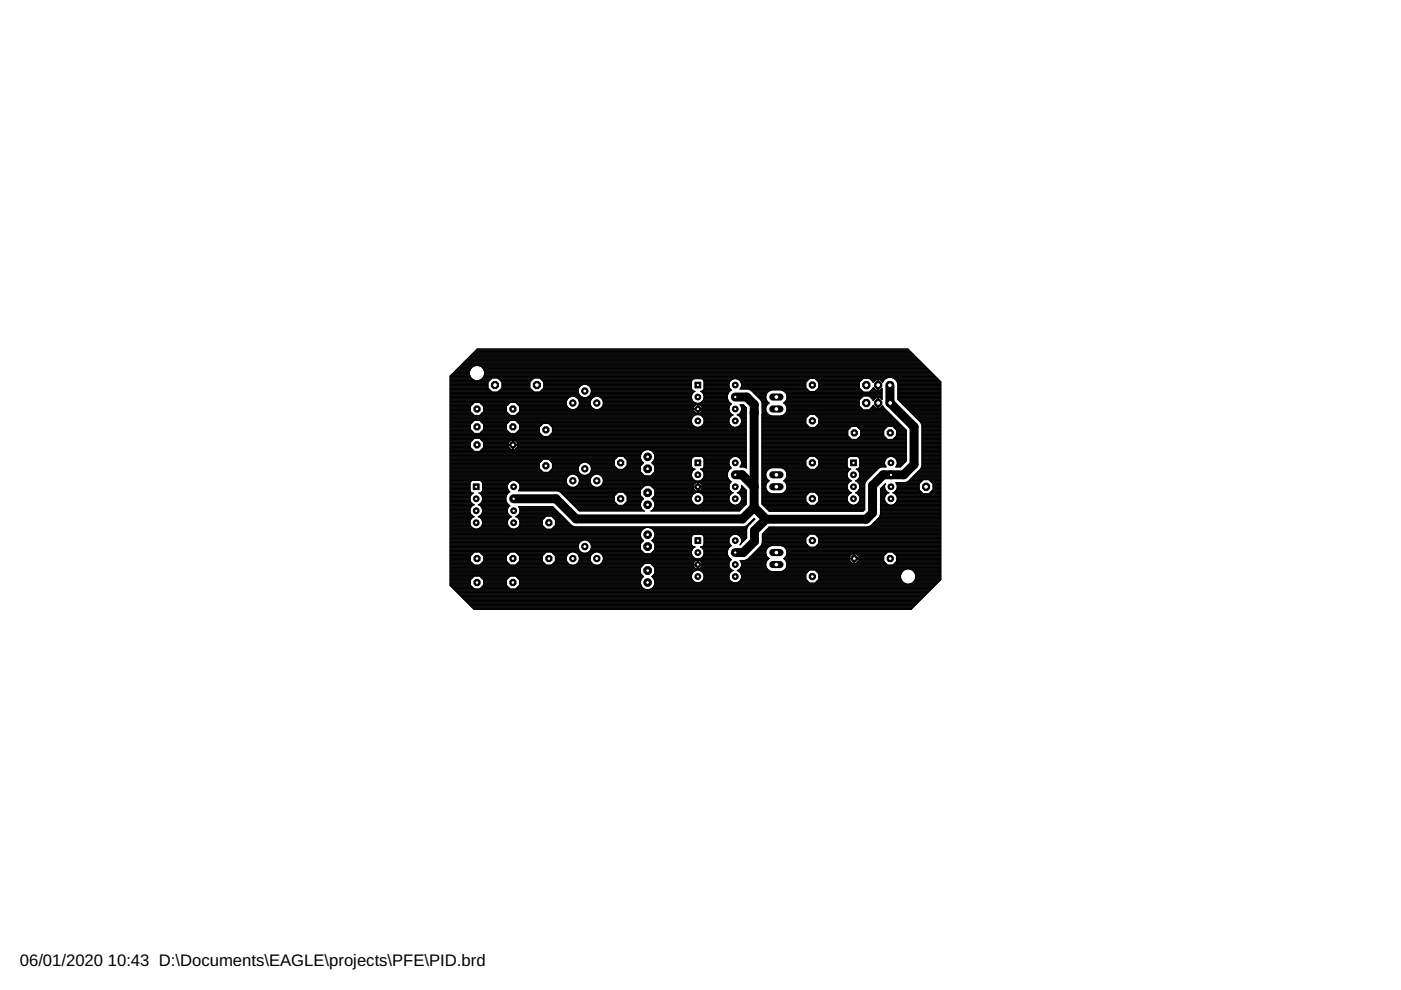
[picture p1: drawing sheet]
<svg xmlns="http://www.w3.org/2000/svg" width="297mm" height="210mm" viewBox="0 0 297 210" stroke-linecap="round" stroke-linejoin="round" font-family="sans-serif">
<defs><g id="words">
<g font-size="3.5">
<text x="4.2" y="204.7">06/01/2020</text>
<text x="22.9" y="204.7">10:43 D:\Documents\EAGLE\projects\PFE\PID.brd</text>
</g>
</g></defs>
<g fill="none" stroke="#000" stroke-width=".21">
<path d="M95.4 79.7l5.8-5.7h91.3l7 6.9v42l-6.3 6.3h-92.7l-5.1-5.1zM95.4 79.9h4.4M95.4 79.8h4.3M95.4 79.7h4.3M95.6 79.6h4M95.7 79.5h3.9M95.8 79.3h3.7M95.9 79.2h3.6M96.1 79.1h3.4M96.2 79h3.3M96.3 78.9h3.2M96.4 78.7h3.2"/>
<path d="M96.5 78.6h3.1M96.6 78.5h3.1M96.8 78.4h2.9M96.9 78.3h2.9M97 78.1h2.8M97.1 78h2.9M97.3 77.9h2.8M97.4 77.8h2.8M97.5 77.7h3M97.6 77.5h3.2M97.7 77.4h98.2M97.9 77.3h97.9"/>
<path d="M98 77.2h97.7M98.1 77h97.5M98.2 76.9h97.3M98.3 76.8h97M98.5 76.7h96.7M98.6 76.6h96.5M98.7 76.5h96.3M98.8 76.3h96.1M99 76.2h95.7M99.1 76.1h95.5M99.2 76h95.3M99.3 75.8h95.1"/>
<path d="M99.4 75.7h94.8M99.5 78.8a1.62 1.62 0 0 1 1.6-1.3 1.62 1.62 0 0 1 1.6 1.3M99.5 78.8a1.62 1.62 0 0 0 1.3 1.9M99.5 75.6h94.6M99.7 75.5h94.3M99.8 75.4h94.1M99.9 75.2h93.9M100 75.1h93.7M100.2 75h93.3M100.3 74.9h93.1M100.4 74.8h92.9M100.5 74.6h92.7"/>
<path d="M100.6 74.5h92.4M100.8 74.4h92.1M100.9 74.3h91.9M101 74.2h91.7M101.1 74h91.5M101.5 77.5h94.6M101.8 77.7h94.4M102.1 77.8h94.2M102.2 77.9h94.2M102.3 78h94.2M102.4 78.1h94.3M102.5 79.9h96"/>
<path d="M102.5 78.3h94.3M102.6 79.8h95.8M102.6 78.4h94.3M102.6 79.7h95.6M102.6 78.5h94.4M102.7 79.6h95.4M102.7 78.6h94.4M102.7 79.5h95.3M102.7 78.7h94.6M102.7 78.8a1.62 1.62 0 0 1-1.2 1.9M102.7 79.3h95.2M102.7 79.2h95"/>
<path d="M102.7 79.1h94.9M102.7 79h94.8M102.7 78.9h94.7M95.4 90.4h4.4M95.4 99.5h19.1M95.4 87.9h5M95.4 91.9h19.1M95.4 80.5h5.1M95.4 80.2h4.6M95.4 82.7h8.5M95.4 85.4h5.1M95.4 86.9h4.4"/>
<path d="M95.4 85.5h5M95.4 99h19M95.4 80.3h4.7M95.4 98h19.1M95.4 81.5h8.1M95.4 84.3h25.2M95.4 83h8.8M95.4 80.7h8.4M95.4 87.7h4.7M95.4 92.5h62.8M95.4 84.1h27.8M95.4 86.8h4.4"/>
<path d="M95.4 95.4h4.8M95.4 93.3h4.8M95.4 94.4h4.4M95.4 99.9h19.6M95.4 99.8h19.5M95.4 99.7h19.3M95.4 99.6h19.2M95.4 99.4h19M95.4 99.2h19M95.4 99.1h19M95.4 98.9h19M95.4 98.7h19"/>
<path d="M95.4 98.6h19M95.4 98.5h19M95.4 98.4h19M95.4 98.3h19M95.4 98.1h19M95.4 97.9h19.3M95.4 97.8h19.4M95.4 97.7h19.5M95.4 97.5h19.6M95.4 97.4h19.7M95.4 97.3h35.1M95.4 97.2h35.2"/>
<path d="M95.4 97.1h35.3M95.4 96.9h35.5M95.4 96.8h35.6M95.4 96.7h40.4M95.4 96.6h40.4M95.4 96.5h40.4M95.4 96.3h40.5M95.4 96.2h40.6M95.4 96.1h40.6M95.4 96h40.7M95.4 95.9h40.8M95.4 95.7h40.9"/>
<path d="M95.4 95.6h5.1M95.4 95.5h5M95.4 95.2h4.7M95.4 95.1h4.6M95.4 95h4.5M95.4 94.9h4.4M95.4 94.8h4.4M95.4 94.7h4.4M95.4 94.5h4.4M95.4 94.3h4.4M95.4 94.2h4.4M95.4 94h4.4"/>
<path d="M95.4 93.9h4.4M95.4 93.8h4.4M95.4 93.7h4.4M95.4 93.6h4.5M95.4 93.5h4.7M95.4 93.2h4.9M95.4 93.1h5M95.4 93h5.2M95.4 92.8h62.8M95.4 92.7h62.8M95.4 92.6h62.8M95.4 92.4h19.6"/>
<path d="M95.4 92.2h19.5M95.4 92.1h19.4M95.4 92h19.2M95.4 91.8h5M95.4 91.6h4.9M95.4 91.5h4.8M95.4 91.4h4.7M95.4 91.3h4.5M95.4 91.2h4.4M95.4 91h4.4M95.4 90.9h4.4M95.4 90.8h4.4"/>
<path d="M95.4 90.7h4.4M95.4 90.6h4.4M95.4 90.3h4.4M95.4 90.2h4.4M95.4 90.1h4.4M95.4 90h4.4M95.4 89.8h4.5M95.4 89.7h4.6M95.4 89.6h4.7M95.4 89.5h4.8M95.4 89.3h5M95.4 89.2h5.1"/>
<path d="M95.4 89.1h51.2M95.4 89h51.2M95.4 88.9h51.3M95.4 88.8h51.3M95.4 88.6h51.4M95.4 88.5h51.4M95.4 88.4h51.5M95.4 88.3h51.6M95.4 88.1h51.8M95.4 88h5.1M95.4 87.8h4.9M95.4 87.5h4.6"/>
<path d="M95.4 87.4h4.5M95.4 87.3h4.4M95.4 87.2h4.4M95.4 87.1h4.4M95.4 86.7h4.4M95.4 86.6h4.4M95.4 86.4h4.4M95.4 86.3h4.4M95.4 86.2h4.4M95.4 86.1h4.4M95.4 86h4.5M95.4 85.9h4.7"/>
<path d="M95.4 85.7h4.8M95.4 85.6h4.9M95.4 85.2h24.7M95.4 85.1h24.7M95.4 85h24.7M95.4 84.9h24.8M95.4 84.8h24.8M95.4 84.6h24.9M95.4 84.5h25M95.4 84.4h25.1M95.4 84.2h25.5M95.4 83.9h27.6"/>
<path d="M95.4 83.8h27.5M95.4 83.7h27.4M95.4 83.6h27.4M95.4 83.4h27.3M95.4 83.3h27.3M95.4 83.2h27.2M95.4 83.1h8.9M95.4 82.8h8.7M95.4 82.6h8.4M95.4 82.5h8.3M95.4 82.4h8.2M95.4 82.2h8.1"/>
<path d="M95.4 82.1h8.1M95.4 82h8.1M95.4 81.9h8.1M95.4 81.7h8.1M95.4 81.6h8.1M95.4 81.4h8.1M95.4 81.3h8.1M95.4 81.2h8.1M95.4 81h8.1M95.4 80.9h8.2M95.4 80.8h8.3M95.4 80.4h4.8"/>
<path d="M95.4 80.1h4.4M99.8 94.9v-1.2l.8-.8h1.1l.8 .8v1.2M99.8 90v1.1M99.8 94.9l.8 .8h1.1l.8-.8M99.8 90l.8-.8h1.1l.8 .8M99.8 91.1l.8 .8M101.7 93h56.5M101.7 85.4h6.5M101.8 88h6.3M101.8 80.5h2.1M101.8 95.6h34.6M101.8 89.2h6.3"/>
<path d="M101.8 93.1h56.4M101.8 91.8h6.3M101.9 85.5h6.1M101.9 87.9h6.1M101.9 95.5h34.8M101.9 89.3h6.1M102 93.2h56.2M102 91.6h5.9M102 85.6h5.9M102 87.8h5.9M102 95.4h56.2M102 89.5h5.9"/>
<path d="M102 80.4h2.1M102.1 93.3h56.1M102.1 91.5h5.7M102.1 85.7h5.7M102.1 87.7h5.7M102.2 95.2h6.1M102.2 89.6h5.5M102.2 80.3h2M102.2 93.5h6M102.2 91.4h5.5M102.2 85.9h5.5M102.2 87.5h5.4"/>
<path d="M102.3 95.1h5.9M102.3 89.7h5.3M102.3 80.2h2M102.3 93.6h5.8M102.3 91.3h5.3M102.3 86h5.2M102.4 87.4h5.1M102.4 95h5.6M102.4 89.8h5.1M102.4 93.7h5.6M102.4 91.2h5M102.4 80.1h85.9"/>
<path d="M102.4 86.1h5M102.5 87.3h4.9M102.5 90.4h4.9M102.5 90v1.1M102.5 91.1l-.8 .8M102.5 86.9h4.9M102.5 86.8h4.9M102.5 94.4h55.7M102.5 94.9h5.4M102.5 94.8h5.3M102.5 94.7h5.3M102.5 94.5h5.3"/>
<path d="M102.5 94.3h6.2M102.5 94.2h5.3M102.5 94h5.3M102.5 93.9h5.3M102.5 93.8h5.4M102.5 91h4.9M102.5 90.9h4.9M102.5 90.8h4.9M102.5 90.7h4.9M102.5 90.6h4.9M102.5 90.3h4.9M102.5 90.2h4.9"/>
<path d="M102.5 90.1h4.9M102.5 90h4.9M102.5 87.2h4.9M102.5 87.1h4.9M102.5 86.7h4.9M102.5 86.6h4.9M102.5 86.4h4.9M102.5 86.3h4.9M102.5 86.2h4.9M103.5 81l.8-.8h1.3l.8 .8M103.5 81v1.3l.8 .8h1.3l.8-.8v-1.3M105.6 80.2h7.6"/>
<path d="M105.6 83.1h7.6M105.7 80.3h7.4M105.7 83h7.4M105.8 82.8h7.1M105.8 80.4h7.1M105.9 80.5h6.9M105.9 82.7h6.9M106.1 80.7h6.6M106.1 82.6h6.6M106.2 80.8h6.4M106.2 82.5h6.4M106.3 82.4h6.2"/>
<path d="M106.3 80.9h6.2M106.4 81.5h6M106.4 82.2h6M106.4 82.1h6M106.4 82h6M106.4 81.9h6M106.4 81.7h6M106.4 81.6h6M106.4 81.4h6M106.4 81.3h6M106.4 81.2h6M106.4 81h6"/>
<path d="M107.4 90l.8-.8h1.1l.8 .8M107.4 90v1.1M107.4 91.1l.8 .8M107.8 93.9v.4h1.9v-.4M108.3 93.3l-.5 .6M108.7 93.3v2h-.4l-.5-.6v-.3M108.7 95.2h.1M108.7 95.1h.1M108.7 95h.1M108.7 94.9h.1M108.7 94.8h.1M108.7 94.7h.1"/>
<path d="M108.7 94.5h.1M108.7 94.2h.1M108.7 94h.1M108.7 93.9h.1M108.7 93.8h.1M108.7 93.7h.1M108.7 93.6h.1M108.7 93.5h.1M108.8 93.3v2h.4l.5-.6v-.3M108.8 94.3h49.4M109.2 93.3l.5 .6M109.2 95.2h49"/>
<path d="M109.3 93.5h48.9M109.3 85.4h10.8M109.3 95.1h48.9M109.4 93.6h48.8M109.4 89.2h37.2M109.4 88h38M109.5 95h48.7M109.5 91.8h4.9M109.5 85.5h10.6M109.5 87.9h45.8M109.5 93.7h48.7M109.5 89.3h37.1"/>
<path d="M109.6 94.9h48.6M109.6 91.6h4.8M109.6 85.6h10.5M109.6 87.8h45.5M109.6 93.8h48.6M109.6 89.5h37M109.7 91.5h4.7M109.7 94.8h48.5M109.7 85.7h10.4M109.7 87.7h45.3M109.7 94.7h48.5M109.7 94.5h48.5"/>
<path d="M109.7 94.2h48.5M109.7 94h48.5M109.7 93.9h48.5M109.8 89.6h36.8M109.8 91.4h4.6M109.8 85.9h10.3M109.9 87.5h37.6M109.9 89.7h36.8M109.9 91.3h4.5M110 86h10.2M110 87.4h37.3M110 89.8h5.1"/>
<path d="M110 91.2h4.4M110.1 86.1h10.1M110.1 87.3h37.1M110.1 90.4h4.4M110.1 90v1.1M110.1 91.1l-.8 .8M110.1 86.9h36.9M110.1 86.8h36.9M110.1 91h4.3M110.1 90.9h4.3M110.1 90.8h4.3M110.1 90.7h4.3"/>
<path d="M110.1 90.6h4.3M110.1 90.3h4.5M110.1 90.2h4.7M110.1 90.1h4.8M110.1 90h4.9M110.1 87.2h37M110.1 87.1h37M110.1 86.7h10.8M110.1 86.6h10.5M110.1 86.4h10.4M110.1 86.3h10.3M110.1 86.2h10.2"/>
<path d="M112.4 81v1.3l.8 .8h1.2l.9-.8v-1.3M112.4 81l.8-.8h1.2l.9 .8M114.5 80.2h73.5M114.5 83.1h8.1M114.6 80.3h57M114.6 83h8M114.7 82.8h7.9M114.7 80.4h32.2M114.8 80.5h32M114.8 82.7h7.8M115 80.7h31.7M115 82.6h7.6"/>
<path d="M115.1 82.5h7.6M115.1 80.8h31.6M115.2 92.5l-.8-.8v-1.1l.8-.8h1.1l.8 .8v1.1l-.8 .8M115.2 82.4h7.5M115.2 80.9h31.4M115.3 81.5h31.3M115.3 82.2h7.5M115.3 82.1h7.5M115.3 82h7.6M115.3 81.9h7.8M115.3 81.7h7.9M115.3 81.6h8.1"/>
<path d="M115.3 81.4h31.3M115.3 81.3h31.3M115.3 81.2h31.3M115.3 81h31.3M116.3 97.4h14.1M116.4 89.8h30.3M116.5 97.5h13.8M116.5 92.4h41.7M116.5 99.9h6.2M116.5 90h30.3M116.6 97.7h13.6M116.6 92.2h41.6"/>
<path d="M116.6 90.1h30.3M116.6 99.8h6.1M116.7 97.8h13.5M116.7 92.1h41.5M116.7 90.2h30.3M116.7 99.7h5.9M116.8 97.9h13.4M116.8 92h41.4M116.8 99.6h5.8M116.8 90.3h30.3M116.9 98h13.3M116.9 90.4h30.4"/>
<path d="M116.9 91.9h41.3M117 99.5h5.6M117.1 98.1h6.3M117.1 91.8h41.1M117.1 90.6h30.5M117.1 99.4h5.5M117.1 99h5.6M117.1 99.2h5.5M117.1 99.1h5.5M117.1 98.9h5.6M117.1 98.7h5.7M117.1 98.6h5.7"/>
<path d="M117.1 98.5h5.8M117.1 98.4h5.9M117.1 98.3h6.1M117.1 91.6h41.1M117.1 91.5h41.1M117.1 91.4h41.1M117.1 91.3h41.1M117.1 91.2h41.1M117.1 91h41.1M117.1 90.9h41.1M117.1 90.8h41.1M117.1 90.7h41.1"/>
<path d="M120.1 85.7l.2 .5 .9 .6M120.3 84.7l-.2 .5v.5M121.2 84.1l-.5 .2-.4 .4M121.7 84.1l.5 .2 .4 .4M122 84.2h1.4M122 86.7h3.9M122.3 84.3h3.4M122.3 86.6h3.4M122.4 84.4h3.2M122.4 86.4h3.2M122.5 84.5h3M122.5 86.3h3"/>
<path d="M122.6 99.1v.6l.2 .5M122.6 84.7l.2 .5v.5M122.6 86.2h2.7M122.6 84.6h2.8M122.7 84.8h2.6M122.7 86.1h2.6M122.7 86h2.5M122.7 84.9h2.6M122.8 85.9h2.4M122.8 85h2.4M122.8 82.1l-.2 .5v.6l.2 .5M122.8 98.6l-.2 .5"/>
<path d="M122.8 83.7l.9 .6M122.8 85.1h2.4M122.8 85.4h2.3M122.8 85.5h2.3M122.8 85.7l-.6 .9-.5 .2M122.8 85.7h2.3M122.8 85.6h2.3M122.8 85.2h2.3M123.7 98l-.9 .6M123.7 81.5l-.5 .2-.4 .4M124.3 98l.9 .6M124.3 81.5l.5 .2"/>
<path d="M124.5 81.6h22.1M124.6 84.2h1.4M124.6 98.1h5.6M124.8 81.7l.4 .4M124.8 84.1l-.5 .2M124.8 84.1h21.8M124.8 81.7h21.8M124.8 98.3h5.4M124.9 81.9h21.7M124.9 98.4h5.3M124.9 83.9h21.7M125 82h21.6"/>
<path d="M125.1 98.5h5.1M125.1 83.8h21.6M125.1 85.7l.2 .5 1 .6M125.2 82.1l.2 .5v.6l-.2 .5M125.2 98.6l.2 .5M125.2 83.7l-.4 .4M125.2 98.6h5M125.2 83.7h21.5M125.2 82.1h21.4M125.2 82.2h21.4M125.2 98.7h5.1M125.2 83.6h21.6"/>
<path d="M125.3 99.9h10.5M125.3 98.9h5.1M125.3 83.4h21.5M125.3 82.4h21.3M125.3 99h5.2M125.3 99.8h10.5M125.3 83.3h21.6M125.3 82.5h21.3M125.3 84.7l-.2 .5v.5M125.3 99.7h10.5M125.3 82.6h21.4M125.4 99.5h5.6"/>
<path d="M125.4 99.1v.6l-.2 .5M125.4 82.7h21.4M125.4 83h22l-.6 .4M125.4 99.6h10.4M125.4 99.4h5.5M125.4 99.2h5.4M125.4 99.1h5.2M125.4 83.2h21.6M125.4 83.1h21.8M125.4 82.8h21.5M125.8 84.3l-.5 .4M126.3 84.1l-.5 .2"/>
<path d="M126.8 84.1l.5 .2M127.1 84.2h19.5M127.1 86.7h20.8M127.3 84.3h19.3M127.3 84.3l.4 .4M127.4 86.6h19.6M127.4 84.4h19.2M127.5 86.4h19.5M127.6 84.5h19.1M127.6 86.3h19.5M127.7 84.7l.2 .5v.5M127.7 86.2h19.4"/>
<path d="M127.7 84.6h19M127.7 84.8h19M127.8 86.1h19.4M127.8 86h19.5M127.8 84.9h19M127.8 85.9h19.7M127.8 85h19.1M127.9 85.1h19.1M127.9 85.4h19.5M127.9 85.5h27M127.9 85.7l-.6 .9-.5 .2M127.9 85.7h27.1"/>
<path d="M127.9 85.6h27.1M127.9 85.2h19.3M132.2 99.5h3.6M132.2 96.8h3.6M132.3 99.4h3.5M132.4 96.9h3.4M132.4 99.2h3.4M132.5 97.1h3.3M132.6 99.1h3.2M132.6 97.2h3.2M132.7 99h3.1M132.7 97.3h3.2"/>
<path d="M132.8 98.9h3M132.8 97.4h3.1M132.9 98.7h2.9M132.9 97.5h3.1M133 98h3.3M133 98.6h3M133 98.5h3.1M133 98.4h3.2M133 98.3h3.3M133 98.1h3.4M133 97.9h3.2M133 97.8h3.1"/>
<path d="M133 97.7h3M135.8 96.6v.6M135.8 97.2l.2 .5 .4 .4-.6 .7v1.2l.9 .9M136 96l-.2 .6M137 95.4l-.5 .2-.5 .4M137.6 95.4l.6 .2 .4 .4 .2 .6M138 95.5h20.2M138.2 98.1h8.4M138.2 95.6h20M138.3 98h8.3M138.3 98.3h8.3M138.3 95.7h19.9"/>
<path d="M138.4 97.9h8.2M138.4 98.4h8.2M138.5 95.9h19.7M138.5 97.8h8.1M138.6 98.5h8M138.6 96h19.6M138.6 97.7h8M138.6 96.1h19.6M138.7 97.5h7.9M138.7 98.6h7.9M138.7 96.2h19.5M138.7 97.4h7.9"/>
<path d="M138.7 96.3h19.5M138.8 97.3h7.8M138.8 96.5h19.4M138.8 98.7h7.8M138.8 97.2h7.9M138.8 99.5h8.6a1.24 1.24 0 0 0-.8 1.4M138.8 96.6v.6M138.8 98.8v1.2l-.9 .9M138.8 99h7.9M138.8 97.2l-.2 .5-.4 .4 .6 .7M138.8 99.9h8M138.8 99.8h8.1"/>
<path d="M138.8 99.7h8.2M138.8 99.6h8.4M138.8 99.4h8.1M138.8 99.2h8M138.8 99.1h7.9M138.8 98.9h7.8M138.8 97.1h8M138.8 96.9h8.1M138.8 96.8h8.4M138.8 96.7h19.4M138.8 96.6h19.4M146.6 89a1.35 1.35 0 0 0 1.3 1.6 1.35 1.35 0 0 0 1.4-1.6"/>
<path d="M146.6 80.9v1.5l.3 .4M146.6 83.9v.5M146.6 84.4l.2 .5 .4 .4 .5 .2M146.7 99.1v-2l.5-.3h1.5l.3 .1 .3 .5v1.5l-.3 .5M146.7 99.1l.2 .3M146.8 88.5a1.37 1.37 0 0 1 2.3 0M146.8 88.5l-.2 .5M146.8 83.4l-.2 .5M146.9 99.4l.3 .1M146.9 80.4l-.3 .5M146.9 82.8l.3 .2M147 86.6h1.9"/>
<path d="M147 86.6h.1M147 86.8h1.9M147 86.8l.2 .5M147.2 80.3l-.3 .1M147.2 86.1l-.2 .5M147.2 87.3l.3 .2M147.3 86l-.1 .1M147.5 85.9l.4-.1v1.9M147.5 85.9l-.2 .1M147.5 87.5l.3 .2M147.9 86.9h.1M147.9 86.8h.1"/>
<path d="M147.9 87.5h.1M147.9 87.4h.1M147.9 87.3h.1M147.9 87.2h.1M147.9 87.1h.1M147.9 86.6h.1M147.9 86.4h.1M147.9 86.3h.1M147.9 86.2h.1M147.9 86.1h.1M147.9 86h.1M147.9 85.9h.1"/>
<path d="M148 85.8v1.9l.4-.2M148 85.8h.1M148 86.7h6.6M148 85.8l.5 .2M148.3 90.6h7.3M148.4 85.9h6.5M148.4 87.5h6.4M148.5 88h6.9M148.5 85.4h6.2M148.5 86l.2 .1M148.5 86h6.2M148.6 90.4h6.7"/>
<path d="M148.6 87.4h6.1M148.7 87.3l-.3 .2M148.7 86.1l.2 .5M148.7 86.1h6M148.7 87.3h6M148.7 80.3l.3 .1M148.7 88.1h6.4M148.7 83.1h5.9M148.8 99.6h5.8M148.8 96.8h6.8M148.8 90.3h6.3M148.8 86.2h5.8"/>
<path d="M148.8 85.2h5.8M148.8 87.2h5.8M148.8 87.1h5.8M148.8 86.3h5.8M148.8 88.3h6.2M148.9 86.9h5.7M148.9 99.7h5.6M148.9 86.4h5.7M148.9 85.1h5.6M148.9 83.2h5.6M148.9 86.8l-.2 .5M148.9 86.6h.1"/>
<path d="M148.9 86.8h5.7M148.9 90.2h6M148.9 86.6h5.7M149 99.4l-.3 .1M149 80.4l.3 .5M149 82.8l-.3 .2M149 99.4h5.9M149 88.4h5.9M149 83.3h5.4M149 99.8h5.4M149 96.9h6.3M149 85h5.4"/>
<path d="M149 82.8h5.9M149 80.4h6.3M149 90.1h5.8M149.1 88.5l.2 .5M149.1 83.4l.2 .5M149.1 88.5h5.6M149.1 83.4h5.3M149.1 80.5h6M149.1 82.7h5.9M149.1 99.9h5.3M149.1 99.2h5.9M149.1 90h5.6"/>
<path d="M149.1 84.9h5.3M149.1 97.1h6M149.1 88.6h5.6M149.1 89.8h5.6M149.1 84.8h5.2M149.1 83.6h5.2M149.2 80.7h5.8M149.2 99.1h5.8M149.2 88.8h5.4M149.2 84.6h5.1M149.2 83.7h5.1M149.2 82.6h5.8"/>
<path d="M149.2 97.2h5.8M149.2 89.7h5.4M149.2 88.9h5.4M149.2 83.8h5M149.2 99h5.7M149.2 97.3h5.6M149.2 89.6h5.4M149.2 84.5h5M149.2 82.5h5.7M149.2 80.8h5.7M149.3 80.9v1.5l-.3 .4M149.3 83.9v.5"/>
<path d="M149.3 98h5.3M149.3 81.5h5.3M149.3 84.3h4.9M149.3 84.4l-.2 .5-.4 .4-.5 .2M149.3 84.1h4.9M149.3 98.9h5.4M149.3 98.7h5.4M149.3 98.6h5.3M149.3 98.5h5.3M149.3 98.4h5.3M149.3 98.3h5.3M149.3 98.1h5.3"/>
<path d="M149.3 97.9h5.3M149.3 97.8h5.3M149.3 97.7h5.3M149.3 97.5h5.4M149.3 97.4h5.4M149.3 89.5h5.3M149.3 89.3h5.3M149.3 89.2h5.3M149.3 89.1h5.3M149.3 89h5.3M149.3 84.4h4.9M149.3 84.2h4.9"/>
<path d="M149.3 83.9h4.9M149.3 82.4h5.4M149.3 82.2h5.4M149.3 82.1h5.3M149.3 82h5.3M149.3 81.9h5.3M149.3 81.7h5.3M149.3 81.6h5.3M149.3 81.4h5.3M149.3 81.3h5.3M149.3 81.2h5.3M149.3 81h5.4"/>
<path d="M149.3 80.9h5.4M154.6 97.9a1.34 1.34 0 0 1 1.3-1.1 1.34 1.34 0 0 1 1.3 1.1M154.6 89a1.35 1.35 0 0 0 1.3 1.6 1.35 1.35 0 0 0 1.3-1.6M154.6 81.4v.5M154.6 86.4a1.27 1.27 0 0 0 .9 1.6l-.8 .5M154.6 97.9v.5l.5 .8a1.65 1.65 0 0 0-.9 1.8M154.6 81.9l.1 .5M154.7 99.5h-6.2a1.24 1.24 0 0 1 .8 1.4M154.7 82.4l.4 .3a1.67 1.67 0 0 0 0 2.9l-.4 .4M154.7 80.9l-.1 .5M154.7 86l-.1 .4M154.7 88.5l-.1 .5"/>
<path d="M154.7 83h-6.2l.6 .4M155.6 80.3l-.5 .2-.4 .4M156.1 80.3l.5 .2 .4 .4M156.2 96.8h2M156.2 90.6h2M156.4 88h1.8M156.4 80.4h15.1M156.5 87.9h1.7M156.5 96.9h1.7M156.5 90.4h1.7M156.7 88.1h1.5M156.7 80.5h14.7"/>
<path d="M156.7 97.1h1.5M156.7 90.3h1.5M156.7 87.8h1.5M156.8 88.3h1.4M156.8 80.7h14.5M156.8 87.7h1.4M156.8 97.2h1.4M156.8 90.2h1.4M156.9 88.4h1.3M156.9 85.9h.7M156.9 97.3h1.3M156.9 87.5h1.3"/>
<path d="M156.9 82.5h14.2M156.9 80.8h14.2M157 90.1h1.2M157 80.9l.2 .5M157 88.5l.2 .5M157 86l.2 .4M157 86l-.1-.2h.7l.6 .7M157 98.9h1.2M157 88.5h1.2M157 86h.8M157 80.9h14M157 97.4h1.2"/>
<path d="M157 90h1.2M157 87.4h1.2M157 82.4h14M157.1 88.6h1.1M157.1 98.7h1.1M157.1 97.5h1.1M157.1 89.8h1.1M157.1 87.3h1.1M157.1 86.1h.8M157.1 82.2h13.8M157.1 81h13.8M157.1 98.6h1.1"/>
<path d="M157.1 97.7h1.1M157.1 88.8h1.1M157.1 87.2h1.1M157.1 86.2h.9M157.1 82.1h13.8M157.1 81.2h13.8M157.1 89.7h1.1M157.2 98.5h1M157.2 88.9h1M157.2 86.3h.9M157.2 97.8h1M157.2 89.6h1"/>
<path d="M157.2 87.1h1M157.2 82h13.7M157.2 81.3h13.7M157.2 81.4v.5M157.2 86.4a1.27 1.27 0 0 1-.9 1.6l.7 .5M157.2 97.9v.5l-.3 .6h1.3M157.2 86.9h1M157.2 81.9l-.3 .6h1.7l.7 .3 2 2M157.2 98h1M157.2 81.5h13.7M157.2 86.8h1M157.2 98.4h1"/>
<path d="M157.2 98.3h1M157.2 98.1h1M157.2 97.9h1M157.2 89.5h1M157.2 89.3h1M157.2 89.2h1M157.2 89.1h1M157.2 89h1M157.2 86.7h1M157.2 86.6h1M157.2 86.4h1M157.2 81.9h13.7"/>
<path d="M157.2 81.7h13.7M157.2 81.6h13.7M157.2 81.4h13.7M157.6 99l.6 .3M157.9 99.1h.3M158.2 99.2h.1M158.2 87.2v12.1M158.2 86.5v.7M158.9 82.6h12.4M159.2 82.7h4.3M159.3 82.8h3.9M159.4 83h3.6"/>
<path d="M159.6 83.1h3.3M159.7 83.2h3.1M159.8 83.3h2.8M159.9 83.4h2.7M160.1 83.6h2.4M160.2 83.7h2.3M160.3 83.8h2.1M160.4 83.9h2M160.5 84.1h1.9M160.7 84.2h1.7M160.8 84.3h1.6M160.9 84.4h1.5"/>
<path d="M161 84.5h1.4M161.1 84.6h1.4M161.3 84.8h1.2M161.3 84.8l.3 .6-.1 2.5M161.4 84.9h1.2M161.4 85h1.2M161.4 85.1h1.3M161.5 85.2h1.3M161.5 90.4h10M161.5 99.5h1.5M161.5 87.9h1.5M161.5 91.9h18.2"/>
<path d="M161.5 85.4h1.5M161.5 99h9.7M161.5 87.9v19l1.6 1.5M161.5 98h9.4M161.5 92.5h18.4M161.5 95.4h30.7M161.5 93.3h30.7M161.5 94.4h30.7M161.5 99.9h1.1M161.5 99.8h1.1M161.5 99.7h1.2M161.5 99.6h1.3"/>
<path d="M161.5 99.4h1.7M161.5 99.2h2M161.5 99.1h9.8M161.5 98.9h9.5M161.5 98.7h9.4M161.5 98.6h9.4M161.5 98.5h9.4M161.5 98.4h9.4M161.5 98.3h9.4M161.5 98.1h9.4M161.5 97.9h9.4M161.5 97.8h9.4"/>
<path d="M161.5 97.7h9.4M161.5 97.5h9.4M161.5 97.4h9.5M161.5 97.3h9.6M161.5 97.2h9.7M161.5 97.1h9.9M161.5 96.9h10M161.5 96.8h10.1M161.5 96.7h30.7M161.5 96.6h30.7M161.5 96.5h30.7M161.5 96.3h30.7"/>
<path d="M161.5 96.2h30.7M161.5 96.1h30.7M161.5 96h30.7M161.5 95.9h30.7M161.5 95.7h30.7M161.5 95.6h30.7M161.5 95.5h30.7M161.5 95.2h30.7M161.5 95.1h30.7M161.5 95h30.7M161.5 94.9h30.7M161.5 94.8h30.7"/>
<path d="M161.5 94.7h30.7M161.5 94.5h30.7M161.5 94.3h30.7M161.5 94.2h30.7M161.5 94h30.7M161.5 93.9h30.7M161.5 93.8h30.7M161.5 93.7h30.7M161.5 93.6h30.7M161.5 93.5h30.7M161.5 93.2h30.7M161.5 93.1h19"/>
<path d="M161.5 93h18.9M161.5 92.8h18.7M161.5 92.7h18.6M161.5 92.6h18.5M161.5 92.4h18.2M161.5 92.2h18.2M161.5 92.1h18.2M161.5 92h18.2M161.5 91.8h18.2M161.5 91.6h18.2M161.5 91.5h18.2M161.5 91.4h18.2"/>
<path d="M161.5 91.3h18.2M161.5 91.2h18.3M161.5 91h18.4M161.5 90.9h18.5M161.5 90.8h18.7M161.5 90.7h18.8M161.5 90.6h10.1M161.5 90.3h9.8M161.5 90.2h9.7M161.5 90.1h9.6M161.5 90h9.5M161.5 89.8h9.4"/>
<path d="M161.5 89.7h9.4M161.5 89.6h9.4M161.5 89.5h9.4M161.5 89.3h9.4M161.5 89.2h9.4M161.5 89.1h9.4M161.5 89h9.4M161.5 88.9h9.4M161.5 88.8h9.4M161.5 88.6h9.4M161.5 88.5h9.5M161.5 88.4h9.7"/>
<path d="M161.5 88.3h9.8M161.5 88.1h1.9M161.5 88h1.7M161.6 86.9h.8M161.6 85.5h1.4M161.6 87.7h1.1M161.6 86.8h.8M161.6 87.8h1.2M161.6 87.5h1M161.6 87.4h.9M161.6 87.3h.9M161.6 87.2h.9"/>
<path d="M161.6 87.1h.8M161.6 86.7h.8M161.6 86.6h.8M161.6 86.4h.8M161.6 86.3h.8M161.6 86.2h.9M161.6 86.1h.9M161.6 86h1M161.6 85.9h1M161.6 85.7h1.2M161.6 85.6h1.3M162.4 83.9v.6"/>
<path d="M162.4 84.5l.2 .5M162.6 85.9l-.2 .5v.6l.2 .5M162.6 99.8l-.2 .6v.6l.2 .5M162.6 83.3l-.2 .6M162.6 85l.4 .4M162.6 87.5l1 .7h2.1l.9-.7M162.6 99.8l.4-.4 .6-.2h2.1l.5 .2 .4 .4M163 85.4h.1M163.1 85.4l-.5 .5M165.7 82.7h5.7M165.8 99.2h5.6M165.8 88.1h5.6"/>
<path d="M166 82.8h5.5M166 99.4h5.5M166.1 88h5.4M166.2 85.5a1.51 1.51 0 0 1 .4 2M166.2 82.9l-.5-.2h-2.1l-1 .6M166.2 82.9l.4 .4 .2 .6M166.2 85.5h16M166.2 83h5.4M166.3 99.5h5.3M166.3 87.9h22.5M166.3 85.4h15.9M166.3 85.6h15.9"/>
<path d="M166.4 99.6h13.7M166.4 85.2h15.8M166.4 83.1h16.6M166.4 87.8h22.3M166.5 85.7h15.7M166.5 83.2h20.5M166.5 87.7h22.1M166.5 99.7h13.5M166.5 85.1h15.7M166.6 85.9h15.6M166.6 83.3h20.4M166.6 99.8a1.5 1.5 0 0 1-.4 2.1v.1"/>
<path d="M166.6 85l-.4 .5M166.6 99.8h13.3M166.6 87.5h21.9M166.6 85h15.6M166.7 99.9h13.1M166.7 87.4h21.7M166.7 86h15.5M166.7 84.9h15.5M166.7 83.4h20.3M166.7 86.1h15.5M166.7 83.6h20.3M166.7 87.3h21.5"/>
<path d="M166.7 84.8h15.5M166.8 86.2h15.6M166.8 87.2h21.3M166.8 84.6h15.6M166.8 83.7h20.2M166.8 87.1h21.2M166.8 86.3h15.7M166.8 84.5h15.7M166.8 83.8h20.2M166.8 83.9v.6M166.8 84.5l-.2 .5M166.8 86.9h21.1"/>
<path d="M166.8 84.3h15.9M166.8 84.1h16.2M166.8 86.8h16.1M166.8 86.7h16M166.8 86.6h15.9M166.8 86.4h15.8M166.8 84.4h15.8M166.8 84.2h16.1M166.8 83.9h20.2M171.7 87.9l-.8 .8v1.1l.8 .8h1.1l.8-.8v-1.1l-.8-.8M172.8 99.5h7.6a1.28 1.28 0 0 0-.8 1.4M172.8 80.3h10.1"/>
<path d="M172.8 83h10.1M172.8 96.8h7.3M172.9 90.6h7.5M172.9 88h16.1M173 99.4h6.9M173 80.4h9.8M173 90.4h18.4M173 96.9h6.9M173 82.8h9.8M173.1 99.2h6.7M173.1 88.1h16M173.1 80.5h9.6"/>
<path d="M173.1 82.7h9.5M173.1 97.1h6.7M173.1 90.3h18.2M173.2 99.1h6.5M173.2 88.3h16M173.2 80.7h9.4M173.2 82.6h9.3M173.2 97.2h6.5M173.2 90.2h17.9M173.3 99h6.4M173.3 88.4h16M173.3 80.8h9.2"/>
<path d="M173.3 97.3h6.4M173.3 82.5h9.1M173.4 90.1h17.6M173.4 98.9h6.2M173.4 88.5h16M173.4 82.4h8.9M173.4 80.9h9M173.5 97.4h6.1M173.5 90h17.4M173.5 98.7h6.1M173.5 88.6h16.1M173.6 82.2h8.6"/>
<path d="M173.6 81h8.6M173.6 97.5h6M173.6 89.8h17.2M173.6 81.1v1.1M173.6 81.1l-.8-.8h-1.1l-.8 .8v1.1l.8 .8h1.1l.8-.8M173.6 98h6M173.6 81.5h8.6M173.6 98.6h6M173.6 98.5h6M173.6 98.4h6M173.6 98.3h6M173.6 98.1h6"/>
<path d="M173.6 97.9h6M173.6 97.8h6M173.6 97.7h6M173.6 89.7h17M173.6 89.6h16.9M173.6 89.5h16.8M173.6 89.3h16.7M173.6 89.2h16.6M173.6 89.1h16.5M173.6 89h16.3M173.6 88.9h16.2M173.6 88.8h16.1"/>
<path d="M173.6 82.1h8.6M173.6 82h8.6M173.6 81.9h8.6M173.6 81.7h8.6M173.6 81.6h8.6M173.6 81.4h8.6M173.6 81.3h8.6M173.6 81.2h8.6M179.7 99.1l-.1-1.7 .6-.6h1.5l.5 .3v2M179.7 99.1l.2 .3M179.7 92.4l.9 .8h1.1l.8-.8M179.9 99.4l.3 .1"/>
<path d="M180.6 90.4l-.9 .8v1.2M181.7 90.4l.8 .8v1.2M181.8 99.6h4.2M181.8 96.8h6.8M181.8 93.1h6.3M181.8 90.6h6.2M181.9 99.7h4M181.9 93h6.1M181.9 90.7h6M182 99.4l-.3 .1M182 99.4h4.2M182 99.8h3.7"/>
<path d="M182 92.8h5.9M182 96.9h6.3M182.1 90.8h5.7M182.1 99.9h3.5M182.1 99.2h4.3M182.1 92.7h5.6M182.1 97.1h6M182.2 99.1l-.2 .3M182.2 84.8l.8-.8h1.3l.8 .8M182.2 84.8v1.2l.8 .9M182.2 90.9h5.5M182.2 99.1h4.5"/>
<path d="M182.2 97.2h5.8M182.2 92.6h5.4M182.3 97.3h5.5M182.3 98h5.3M182.3 98.9h5.5M182.3 98.7h5.4M182.3 98.6h5.4M182.3 98.5h5.3M182.3 98.4h5.3M182.3 98.3h5.3M182.3 98.1h5.3M182.3 97.9h5.3"/>
<path d="M182.3 97.8h5.3M182.3 97.7h5.3M182.3 97.5h5.4M182.3 97.4h5.4M182.3 91h5.2M182.4 92.5h5.1M182.4 91.2h5M182.5 91.9h4.9M182.5 92.4h4.9M182.5 92.2h4.9M182.5 92.1h4.9M182.5 92h4.9"/>
<path d="M182.5 91.8h4.9M182.5 91.6h4.9M182.5 91.5h4.9M182.5 91.4h4.9M182.5 91.3h4.9M183.1 80.2l-.9 .8v1.3l.9 .8h1.2l.8-1 .6 .6M184.3 80.2l.8 .8M184.3 84.1h2.7M184.3 83.1h2.7M184.4 86.8h3.3M184.4 80.3h3.3M184.5 83h2.5"/>
<path d="M184.5 84.2h2.5M184.5 86.7h3.1M184.5 80.4h3.1M184.6 84.3h2.4M184.6 82.8h2.4M184.6 86.6h2.9M184.7 80.5h2.8M184.7 82.7h2.3M184.7 84.4h1M184.7 86.4h1M184.8 80.7h.8M184.8 84.5h.8"/>
<path d="M184.8 82.6h.8M184.8 86.3h.7M184.9 80.8h.6M184.9 84.6h.5M185 82.5h.5M185 86.2h.4M185 80.9h.4M185.1 84.8h.2M185.1 82.4h.3M185.1 86.1h.2M185.1 86h.1M185.1 84.9h.1"/>
<path d="M185.1 81h.2M185.1 82.2h.2M185.7 80.5l-.6 .5M186.1 99.5h-4.6a1.28 1.28 0 0 1 .8 1.4M186.1 80.5v1.1h.2v-1.1M186.1 82.7v-1h.2v1M186.1 81.5h.2M186.1 80.7h.2M186.1 86.4h.2M186.1 86.3h.2M186.1 86.2h.2M186.1 86.1h.2"/>
<path d="M186.1 86h.2M186.1 85.9h.2M186.1 85.7h.2M186.1 85.6h.2M186.1 85.2h.2M186.1 85.1h.2M186.1 85h.2M186.1 84.9h.2M186.1 84.8h.2M186.1 84.6h.2M186.1 84.5h.2M186.1 84.4h.2"/>
<path d="M186.1 82.6h.2M186.1 82.5h.2M186.1 82.4h.2M186.1 82.2h.2M186.1 82.1h.2M186.1 82h.2M186.1 81.9h.2M186.1 81.7h.2M186.1 81.4h.2M186.1 81.3h.2M186.1 81.2h.2M186.1 81h.2"/>
<path d="M186.1 80.9h.2M186.1 80.8h.2M186.6 80.5l.6 .5M186.7 84.4h.3M186.7 86.4h.7M186.8 80.7h.5M186.8 82.6h.2M186.8 84.5h.2M186.8 86.3h.5M186.9 82.5h.1M186.9 80.8h.4M186.9 99l-.6 .3-2.2 2.2"/>
<path d="M186.9 84.6h.1M187 86.2h.2M187 82.4h.1M187 80.9h.2M187 82.4v2.3l-.4-.4h-.3v1.1h-.2v-1.1h-.4l-.6 .7v-.2M187 82.4l-.4 .3M187.1 86.1h.1M187.1 81h.1M187.3 86.3l-.1-.3-.6 .5h-.3v-1h-.2v1h-.4l-.6-.6-.8 1M187.3 86.3l4.9 4.9v6.6M187.4 92.4l.8 .8h1.1l.8-.8M187.6 97.9a1.36 1.36 0 0 1 1.3-1.1 1.36 1.36 0 0 1 1.3 1.1"/>
<path d="M187.6 97.9v.5l.3 .6h-5.7M188.2 90.4l-.8 .8v1.2M189.1 80.1h9.5M189.2 96.8h3M189.3 90.4l.8 .8v1.2M189.4 93.1h2.8M189.4 80.2h9.3M189.4 90.6h2.1M189.5 96.9h2.7M189.5 93h2.7M189.6 90.7h2M189.6 92.8h2.6"/>
<path d="M189.6 80.3l.5 .5 .3 .5M189.6 80.3a1.65 1.65 0 0 0-2.4 .7M189.7 80.3h9.1M189.7 90.8h2M189.7 97.1h2.5M189.7 92.7h2.5M189.8 80.4h9.1M189.8 90.9h2.1M189.8 97.2h2.4M189.9 92.6h2.3M189.9 80.5h9.2M189.9 91h2.1"/>
<path d="M189.9 97.3h2.3M190 92.5h2.2M190 80.7h9.2M190 98.9h1.1M190 97.4h2.2M190 91.2h2.1M190.1 98.7h1.1M190.1 91.9h2.1M190.1 97.5h2.1M190.1 92.4h2.1M190.1 92.2h2.1M190.1 92.1h2.1"/>
<path d="M190.1 92h2.1M190.1 91.8h2.1M190.1 91.6h2.1M190.1 91.5h2.1M190.1 91.4h2.1M190.1 91.3h2.1M190.1 98.6h1.2M190.1 80.8h9.2M190.1 97.7h2.1M190.2 80.9h9.2M190.2 98.5h1.2M190.2 97.8h1.9"/>
<path d="M190.2 81h9.3M190.2 98h1.7M190.2 98.4h1.3M190.2 98.3h1.4M190.2 98.1h1.6M190.2 97.9h1.8M190.3 81.2h9.2M190.3 81.3h9.2M190.4 81.3v3.4l4.8 4.9M190.4 82.7h9.1M190.4 81.5h9.1M190.4 84.3h9.1"/>
<path d="M190.4 83h9.1M190.4 84.1h9.1M190.4 84.6h9.1M190.4 84.5h9.1M190.4 84.4h9.1M190.4 84.2h9.1M190.4 83.9h9.1M190.4 83.8h9.1M190.4 83.7h9.1M190.4 83.6h9.1M190.4 83.4h9.1M190.4 83.3h9.1"/>
<path d="M190.4 83.2h9.1M190.4 83.1h9.1M190.4 82.8h9.1M190.4 82.6h9.1M190.4 82.5h9.1M190.4 82.4h9.1M190.4 82.2h9.1M190.4 82.1h9.1M190.4 82h9.1M190.4 81.9h9.1M190.4 81.7h9.1M190.4 81.6h9.1"/>
<path d="M190.4 81.4h9.1M190.4 84.8h9.1M190.5 84.9h9M190.6 85h8.9M190.8 85.1h8.7M190.9 85.2h8.6M191 85.4h8.5M191.1 85.5h8.4M191.3 85.6h8.2M191.4 85.7h8.1M191.5 85.9h8M191.6 86h7.9"/>
<path d="M191.7 86.1h7.8M191.9 86.2h7.6M192 86.3h7.5M192.1 86.4h7.4M192.2 97.8l-1.3 1.2h-1l.3-.6v-.5M192.2 86.6h7.3M192.3 86.7h7.2M192.5 86.8h7M192.6 86.9h6.9M192.7 87.1h6.8M192.8 87.2h6.7M192.9 87.3h6.6"/>
<path d="M193.1 87.4h6.4M193.2 87.5h6.3M193.3 87.7h6.2M193.4 87.8h6.1M193.5 87.9h6M193.7 88h5.8M193.8 88.1h5.7M193.9 88.3h5.6M194 88.4h5.5M194.1 88.5h5.4M194.3 88.6h5.2M194.4 88.8h5.1"/>
<path d="M194.5 88.9h5M194.6 89h4.9M194.7 99.9h4.8M194.8 89.1h4.7M194.8 99.8h4.7M194.9 89.2h4.6M194.9 99.7h4.6M195 89.3h4.5M195 99.6h4.5M195.1 89.5h4.4M195.2 99.5h4.3M195.2 89.6l.3 .6"/>
<path d="M195.2 89.6h4.3M195.2 99.4h4.3M195.3 99.2h4.2M195.3 89.7h4.2M195.3 89.8h4.2M195.3 99.1h4.2M195.4 90h4.1M195.4 99h4.1M195.4 98.9h4.1M195.4 90.1h4.1M195.5 90.4h4M195.5 91.9h4"/>
<path d="M195.5 90.2v8.6l-.3 .6-2.6 2.7-.7 .2M195.5 98h4M195.5 92.5h4M195.5 95.4h4M195.5 93.3h4M195.5 94.4h4M195.5 98.7h4M195.5 98.6h4M195.5 98.5h4M195.5 98.4h4M195.5 98.3h4M195.5 98.1h4"/>
<path d="M195.5 97.9h4M195.5 97.8h4M195.5 97.7h4M195.5 97.5h4M195.5 97.4h4M195.5 97.3h4M195.5 97.2h4M195.5 97.1h4M195.5 96.9h4M195.5 96.8h4M195.5 96.7h4M195.5 96.6h4"/>
<path d="M195.5 96.5h4M195.5 96.3h4M195.5 96.2h4M195.5 96.1h4M195.5 96h4M195.5 95.9h4M195.5 95.7h4M195.5 95.6h4M195.5 95.5h4M195.5 95.2h4M195.5 95.1h4M195.5 95h4"/>
<path d="M195.5 94.9h4M195.5 94.8h4M195.5 94.7h4M195.5 94.5h4M195.5 94.3h4M195.5 94.2h4M195.5 94h4M195.5 93.9h4M195.5 93.8h4M195.5 93.7h4M195.5 93.6h4M195.5 93.5h4"/>
<path d="M195.5 93.2h4M195.5 93.1h4M195.5 93h4M195.5 92.8h4M195.5 92.7h4M195.5 92.6h4M195.5 92.4h4M195.5 92.2h4M195.5 92.1h4M195.5 92h4M195.5 91.8h4M195.5 91.6h4"/>
<path d="M195.5 91.5h4M195.5 91.4h4M195.5 91.3h4M195.5 91.2h4M195.5 91h4M195.5 90.9h4M195.5 90.8h4M195.5 90.7h4M195.5 90.6h4M195.5 90.3h4M195.5 90.2h4M95.4 117.4h4.8"/>
<path d="M95.4 118.5h4.4M95.4 107.1h5M95.4 116h27.2M95.4 117.1h25.7M95.4 101.9h24.7M95.4 104.5h5l-.6 .5M95.4 119.5h4.8M95.4 117.3h4.9M95.4 113.3h40.4M95.4 103h4.3M95.4 108.4h4.3M95.4 111.8h4.6"/>
<path d="M95.4 102.4h4.3M95.4 104.4h4.5M95.4 102h4.5M95.4 102.2h4.3M95.4 100.6h27.8M95.4 100.9h25.1M95.4 119.6h5M95.4 119.8h40.9M95.4 109.5h5M95.4 120h40.8M95.4 119.7h5.1M95.4 119.4h4.7"/>
<path d="M95.4 119.2h4.6M95.4 119.1h4.5M95.4 119h4.4M95.4 118.9h4.4M95.4 118.8h4.4M95.4 118.6h4.4M95.4 118.4h4.4M95.4 118.3h4.4M95.4 118.2h4.4M95.4 118h4.4M95.4 117.9h4.4M95.4 117.8h4.4"/>
<path d="M95.4 117.7h4.5M95.4 117.6h4.7M95.4 117.2h5M95.4 116.9h27.7M95.4 116.8h27.6M95.4 116.7h27.5M95.4 116.6h27.4M95.4 116.5h27.3M95.4 116.4h27.3M95.4 116.2h27.2M95.4 116.1h27.2M95.4 115.9h27.2"/>
<path d="M95.4 115.7h27.2M95.4 115.6h27.2M95.4 115.5h27.2M95.4 115.4h27.3M95.4 115.3h27.3M95.4 115.1h27.4M95.4 115h27.5M95.4 114.9h27.6M95.4 114.8h27.7M95.4 114.7h28M95.4 114.5h28.2M95.4 114.4h40.8"/>
<path d="M95.4 114.3h40.7M95.4 114.2h40.6M95.4 114.1h40.6M95.4 113.9h40.5M95.4 113.8h40.5M95.4 113.7h40.4M95.4 113.6h40.4M95.4 113.5h40.4M95.4 113.2h40.4M95.4 113.1h40.4M95.4 113h40.4M95.4 112.9h40.5"/>
<path d="M95.4 112.7h40.5M95.4 112.6h40.6M95.4 112.5h40.6M95.4 112.4h40.8M95.4 112.2h40.9M95.4 112.1h5.3M95.4 112h5M95.4 111.9h4.8M95.4 111.7h4.5M95.4 111.5h4.4M95.4 111.4h4.4M95.4 111.3h4.3"/>
<path d="M95.4 111.2h4.3M95.4 111h4.3M95.4 110.9h4.3M95.4 110.8h4.3M95.4 110.7h4.3M95.4 110.6h4.3M95.4 110.4h4.3M95.4 110.3h4.3M95.4 110.2h4.4M95.4 110.1h4.4M95.4 110h4.5M95.4 109.8h4.7"/>
<path d="M95.4 109.7h4.8M95.4 109.6h5.1M95.4 109.3h4.8M95.4 109.2h4.7M95.4 109.1h4.5M95.4 109h4.4M95.4 108.9h4.4M95.4 108.8h4.3M95.4 108.6h4.3M95.4 108.5h4.3M95.4 108.3h4.3M95.4 108.2h4.3"/>
<path d="M95.4 108h4.3M95.4 107.9h4.3M95.4 107.8h4.3M95.4 107.7h4.4M95.4 107.5h4.4M95.4 107.4h4.5M95.4 107.3h4.7M95.4 107.2h4.8M95.4 107h5M95.4 106.8h4.8M95.4 106.7h4.7M95.4 106.6h4.5"/>
<path d="M95.4 106.5h4.4M95.4 106.3h4.4M95.4 106.2h4.3M95.4 106.1h4.3M95.4 106h4.3M95.4 105.9h4.3M95.4 105.7h4.3M95.4 105.6h4.3M95.4 105.5h4.3M95.4 105.4h4.3M95.4 105.3h4.3M95.4 105.1h4.4"/>
<path d="M95.4 105h4.4M95.4 104.9h4.5M95.4 104.8h4.7M95.4 104.6h4.8M95.4 104.3h4.4M95.4 104.2h4.3M95.4 104.1h4.3M95.4 103.9h4.3M95.4 103.8h4.3M95.4 103.7h4.3M95.4 103.6h4.3M95.4 103.4h4.3"/>
<path d="M95.4 103.3h4.3M95.4 103.2h4.3M95.4 103.1h4.3M95.4 102.8h4.3M95.4 102.7h4.3M95.4 102.6h4.3M95.4 102.5h4.3M95.4 102.1h4.4M95.4 101.8h24.7M95.4 101.6h24.7M95.4 101.5h24.7M95.4 101.4h24.8"/>
<path d="M95.4 101.3h24.8M95.4 101.2h24.9M95.4 101h25M95.4 100.8h25.2M95.4 100.7h25.5M95.4 100.4h27.7M95.4 100.3h27.5M95.4 100.2h27.4M95.4 100.1h19.7M99.7 110.6a1.35 1.35 0 0 0 1.3 1.6 1.35 1.35 0 0 0 1.3-1.6M99.7 105.5l.1 1M99.7 108a1.31 1.31 0 0 0 .9 1.6l-.8 .5"/>
<path d="M99.8 119l.8 .8h1.1l.8-.8M99.8 104.2l.1 .2M99.8 105l-.1 .5M99.8 106.5l.8 .5-.8 .5M99.8 107.5l-.1 .5M99.8 110.1l-.1 .5M99.9 104.4l.3 .1M100.2 101.9l-.3 .1-.2 .4 .1 1.8M100.6 117.1l-.8 .8v1.1M101.3 112.1h7.3M101.5 109.6h6.9M101.5 107.1h6.4"/>
<path d="M101.6 109.5h6.7M101.6 107h6.2M101.6 112h6.7M101.7 117.1l.8 .8v1.1M101.7 101.9l.3 .1 .3 .4-.1 1.8M101.7 109.7h6.4M101.8 107.2h6.3M101.8 106.8h5.8M101.8 104.6h5.9M101.8 119.7h6.3M101.8 111.9h6.3M101.8 109.3h6.3"/>
<path d="M101.8 117.2h6.3M101.9 109.8h6.1M101.9 107.3h6.1M101.9 119.6h6.1M101.9 109.2h6.1M101.9 106.7h5.6M101.9 104.8h5.6M101.9 111.8h6.1M102 117.3h5.9M102 104.4l-.3 .1M102 104.4h5.9M102 110h5.9"/>
<path d="M102 107.4h5.9M102 104.9h5.5M102 119.5h5.9M102 102h6.4M102 111.7h5.9M102 109.1h5.9M102 106.6h5.5M102.1 117.4h5.7M102.1 110.1l.2 .5M102.1 107.5l.2 .5M102.1 106.5l-.7 .5 .7 .5M102.1 105l.2 .5"/>
<path d="M102.1 110.1h5.7M102.1 109h5.7M102.1 107.5h5.7M102.1 106.5h5.3M102.1 105h5.3M102.1 111.5h5.7M102.1 104.3h6M102.1 102.1h6M102.2 119.4h5.5M102.2 110.2h5.5M102.2 107.7h5.5M102.2 111.4h5.5"/>
<path d="M102.2 108.9h5.5M102.2 106.3h5.2M102.2 105.1h5.2M102.2 104.2l-.2 .2M102.2 117.6h5.5M102.2 102.2h5.8M102.2 111.3h5.5M102.2 110.3h5.5M102.2 108.8h5.5M102.2 107.8h5.5M102.2 106.2h5.1M102.2 105.3h5.1"/>
<path d="M102.2 104.2h5.8M102.3 119.2h5.3M102.3 110.4h5.3M102.3 107.9h5.3M102.3 106.1h5M102.3 105.4h5M102.3 102.4h5.6M102.3 111.2h5.3M102.3 108.6h5.3M102.3 104.1h5.6M102.3 105.5l-.2 1M102.3 108a1.31 1.31 0 0 1-.9 1.6l.7 .5"/>
<path d="M102.3 103h5.3M102.3 108.4h5.3M102.3 111h5.3M102.3 110.9h5.3M102.3 110.8h5.3M102.3 110.7h5.3M102.3 110.6h5.3M102.3 108.5h5.3M102.3 108.3h5.3M102.3 108.2h5.3M102.3 108h5.3M102.3 106h5"/>
<path d="M102.3 105.9h5M102.3 105.7h5M102.3 105.6h5M102.3 105.5h5M102.3 103.9h5.5M102.3 103.8h5.4M102.3 103.7h5.4M102.3 103.6h5.3M102.3 103.4h5.3M102.3 103.3h5.3M102.3 103.2h5.3M102.3 103.1h5.3"/>
<path d="M102.3 102.8h5.3M102.3 102.7h5.4M102.3 102.6h5.4M102.3 102.5h5.5M102.3 117.7h5.3M102.4 119.1h5.1M102.4 117.8h5.1M102.5 118.5h4.9M102.5 119h4.9M102.5 118.9h4.9M102.5 118.8h4.9M102.5 118.6h4.9"/>
<path d="M102.5 118.4h4.9M102.5 118.3h4.9M102.5 118.2h4.9M102.5 118h4.9M102.5 117.9h4.9M107.4 119l.8 .8h1.1l.8-.8M107.6 110.6a1.35 1.35 0 0 0 1.3 1.6 1.35 1.35 0 0 0 1.3-1.6M107.6 108a1.31 1.31 0 0 0 .9 1.6l-.7 .5M107.6 103.5l.2 .4M107.8 104.5h-6.3l.6 .5M107.8 103.9l.3 .4M107.8 107.5l-.2 .5"/>
<path d="M107.8 110.1l-.2 .5M108.1 104.3a1.65 1.65 0 0 0 0 2.9l-.3 .3M108.2 117.1l-.8 .8v1.1M108.6 101.9a1.33 1.33 0 0 0-1 1.6M109.2 101.9a1.33 1.33 0 0 1 1 1.6M109.2 112.1h6.5M109.3 117.1l.8 .8v1.1M109.4 119.7h6.3M109.4 109.6h6.3M109.5 117.2h6.2M109.5 102h10.6M109.5 109.5h9.8"/>
<path d="M109.5 119.6h6.1M109.5 112h6.1M109.6 117.3h5.9M109.6 119.5h5.9M109.7 117.4h5.7M109.7 109.7h5.8M109.7 102.1h10.4M109.7 111.9h5.8M109.7 109.3h9.4M109.8 119.4h5.6M109.8 117.6h5.5M109.8 109.8h5.6"/>
<path d="M109.8 102.2h10.3M109.8 109.2h9.2M109.9 111.8h5.5M109.9 119.2h5.3M109.9 117.7h5.3M109.9 110h5.4M109.9 107.4h7.3M109.9 104.1h25.9M110 102.4h10.1M110 111.7h5.3M110 109.1h8.9M110 119.1h5.1"/>
<path d="M110 103.9l-.1 .2h8.3l.6 .2 4.1 4.1h13.8l-.7-.5-.2-.6M110 110.1l.2 .5M110 107.5l.2 .5M110 107.5l-.1-.1h7.3l4 4 .6 .3h36l.6-.3 1.5-1.5 .1 .2M110 117.8h5.1M110 110.1h5.2M110 109h8.8M110 107.5h7.3M110 103.9h25.8M110 102.5h10.2M110.1 111.5h5M110.1 110.2h4.9"/>
<path d="M110.1 107.7h7.3M110.1 111.4h4.9M110.1 108.9h8.5M110.1 103.8h25.7M110.1 102.6h10.1M110.1 118.5h4.9M110.1 119h4.9M110.1 118.9h4.9M110.1 118.8h4.9M110.1 118.6h4.9M110.1 118.4h4.9M110.1 118.3h4.9"/>
<path d="M110.1 118.2h4.9M110.1 118h4.9M110.1 117.9h4.9M110.2 111.3h4.8M110.2 110.3h4.8M110.2 108.8h8.3M110.2 107.8h7.4M110.2 103.7h25.8M110.2 102.7h10.1M110.2 110.4h4.8M110.2 107.9h7.5M110.2 103.6h25.9"/>
<path d="M110.2 102.8h10.2M110.2 111.2h4.8M110.2 108.6h8.2M110.2 103h10.3M110.2 108.4h8M110.2 103.5l-.2 .4M110.2 108a1.31 1.31 0 0 1-.9 1.6l.7 .5M110.2 111h4.8M110.2 110.9h4.8M110.2 110.8h4.8M110.2 110.7h4.8M110.2 110.6h4.8"/>
<path d="M110.2 108.5h8.1M110.2 108.3h7.8M110.2 108.2h7.7M110.2 108h7.6M110.2 103.4h26M110.2 103.3h26.1M110.2 103.2h10.7M110.2 103.1h10.4M115 119l.8 .8h1.1l.9-.8M115.8 109.5l-.8 .8v1.1l.8 .8h1.1l.9-.8v-1.1l-.9-.8M115.8 117.1l-.8 .8v1.1M116.4 100.1h6.4"/>
<path d="M116.9 117.1l.9 .8v1.1M117 112.1h19.4M117 119.7h3.9M117.1 117.2h3.7M117.1 109.6h2.3M117.1 112h19.5M117.1 119.6h3.5M117.2 117.3h3.4M117.2 109.7h2.3M117.2 111.9h19.7M117.3 119.5h3.2M117.3 117.4h3.2"/>
<path d="M117.3 109.8h2.3M117.4 111.8h41.1M117.4 119.4h3M117.4 117.6h3M117.5 110h2.2M117.5 111.7h4.2M117.5 119.2h2.8M117.5 117.7h2.8M117.6 110.1h2.2M117.6 111.5h3.8M117.6 119.1h2.6M117.7 117.8h2.5"/>
<path d="M117.7 110.2h2.3M117.7 111.4h3.5M117.8 118.5h2.3M117.8 119h2.4M117.8 118.9h2.3M117.8 118.8h2.3M117.8 118.6h2.3M117.8 118.4h2.3M117.8 118.3h2.3M117.8 118.2h2.3M117.8 118h2.3M117.8 117.9h2.4"/>
<path d="M117.8 111.3h3.3M117.8 111.2h3.1M117.8 111h3M117.8 110.9h2.9M117.8 110.8h2.8M117.8 110.7h2.7M117.8 110.6h2.5M117.8 110.4h2.4M117.8 110.3h2.3M118.4 104.2h17.4M118.7 104.3h17.1M118.9 104.4h12.1"/>
<path d="M119 104.5h11.9M119.1 104.6h11.6M119.3 104.8h11.3M119.4 104.9h11.1M119.5 105h10.9M119.6 105.1h10.7M119.7 105.3h10.5M119.8 105.4h10.4M120 105.5h10.2M120.1 101.7v.5l.2 .5M120.1 118.2v.5l.2 .5M120.1 105.6h10.1"/>
<path d="M120.2 105.7h10M120.3 102.7a1.43 1.43 0 0 0 2.3 0M120.3 101.2l-.2 .5M120.3 117.6a1.42 1.42 0 0 1 1.4-.6 1.42 1.42 0 0 1 1.1 1.2M120.3 117.6l-.2 .6M120.3 119.2l.4 .4 .5 .2M120.3 105.9h9.9M120.5 106h9.7M120.6 106.1h9.6M120.7 106.2h9.5M120.8 106.3h9.5M120.9 106.5h9.5"/>
<path d="M121.1 106.6h9.4M121.2 100.6l-.9 .6M121.2 106.7h9.4M121.3 106.8h9.4M121.4 107h9.5M121.5 107.1h9.5M121.7 107.2h14.1M121.7 100.6l.9 .6M121.8 117.1h1.4M121.8 107.3h14M121.9 107.4h13.9M122 119.7h4"/>
<path d="M122 103.2h4M122 107.5h13.9M122 100.7h1.5M122.1 117.2h1.4M122.2 107.7h13.8M122.2 119.6h3.5M122.2 119.6l-.5 .2M122.3 107.8h13.7M122.3 103.1h3.4M122.3 100.8h3.4M122.3 117.3h3.4M122.4 119.5h3.2"/>
<path d="M122.4 103h3.2M122.4 100.9h3.2M122.4 107.9h13.7M122.4 117.4h3.2M122.5 119.4h3M122.5 102.8h3M122.5 108h13.7M122.5 101h3M122.5 117.6h3M122.6 119.2h2.8M122.6 101.2l.2 .5M122.6 119.2l-.4 .4"/>
<path d="M122.6 108.2h13.7M122.6 102.7h2.7M122.6 101.2h2.7M122.6 117.7h2.7M122.7 119.1h2.6M122.7 102.6h2.6M122.7 117.8h2.6M122.7 101.3h2.6M122.7 119h2.6M122.7 117.9h2.5M122.7 102.5h2.5M122.7 101.4h2.5"/>
<path d="M122.7 108.3h13.7M122.8 102.4h2.4M122.8 118.9h2.4M122.8 101.5h2.4M122.8 118h2.4M122.8 115.1a1.42 1.42 0 0 1 2.2-.2 1.42 1.42 0 0 1-.2 2.2M122.8 115.1a1.41 1.41 0 0 0 .4 2M122.8 100.2a1.43 1.43 0 0 0 2 .4M122.8 102.2h2.4M122.8 118.8h2.4M122.8 118.5h2.3M122.8 101.9h2.3"/>
<path d="M122.8 102h2.3M122.8 101.7v.5l-.2 .5M122.8 118.2v.5l-.2 .5M122.8 118.6h2.3M122.8 118.4h2.3M122.8 118.3h2.3M122.8 118.2h2.3M122.8 102.1h2.3M122.8 101.8h2.3M122.8 101.6h2.4M123.2 117.1l.5 .2M124.3 114.5h12.1"/>
<path d="M124.5 117.2h1.4M124.5 100.7h1.4M124.6 114.7h11.8M124.8 117.1h1.4M124.8 117.1l-.5 .2M124.8 100.6h11.5M124.8 114.8h11.5M124.9 116.9h11.3M124.9 100.4h11.3M124.9 114.9h11.3M125 116.8h11.1M125 100.3h11.1"/>
<path d="M125.1 115h11M125.1 101.7v.5l.2 .5M125.1 118.2v.5l.2 .5M125.1 116.7h10.9M125.2 100.2l-.4 .4M125.2 100.2h10.8M125.2 115.1h10.7M125.2 116.6h10.7M125.2 100.1h10.6M125.2 115.3h10.6M125.2 116.5h10.6M125.3 115.4h10.5"/>
<path d="M125.3 116.4h10.5M125.3 115.5h10.5M125.3 117.6a1.43 1.43 0 0 1 2.4 0M125.3 119.2l.5 .4M125.3 101.2l-.2 .5M125.3 102.7l.5 .4M125.3 117.6l-.2 .6M125.3 116.2h10.5M125.4 116h10.4M125.4 116.1h10.4M125.4 115.9h10.4M125.4 115.7h10.4"/>
<path d="M125.4 115.6h10.4M125.8 103.1l.5 .2h.5l.5-.2M125.8 119.6l.5 .2M126.3 100.6l-1 .6M126.8 100.6l.9 .6M126.9 117.1h9.5M127 119.7h9.4M127.1 103.2h9.3M127.1 100.7h9.4M127.1 117.2h9.4M127.3 119.6h9.2M127.3 119.6l-.5 .2"/>
<path d="M127.3 103.1h9.3M127.3 100.8h9.3M127.4 117.3h9.2M127.4 119.5h19.6M127.4 103h19.6M127.5 100.9h19.1M127.5 117.4h19.1M127.6 119.4h19.5M127.6 102.8h19.5M127.6 117.6h19.1M127.6 101h19.1M127.7 119.2h19.4"/>
<path d="M127.7 101.2l.2 .5M127.7 102.7l-.4 .4M127.7 117.6l.2 .6M127.7 119.2l-.4 .4M127.7 117.7h19M127.7 102.7h19.4M127.7 101.2h19M127.7 119.1h19.5M127.7 102.6h19.5M127.8 117.8h19M127.8 101.3h19M127.8 119h19.5"/>
<path d="M127.8 117.9h19M127.8 102.5h19.5M127.8 101.4h19M127.8 102.4h19.7M127.8 118.9h19.7M127.8 101.5h19.1M127.9 118h19M127.9 102.2h27.1M127.9 118.8h27M127.9 118.5h27M127.9 101.9h19.5M127.9 102h27"/>
<path d="M127.9 101.7v.5l-.2 .5M127.9 118.2v.5l-.2 .5M127.9 118.6h27.2M127.9 118.4h19.5M127.9 118.3h19.3M127.9 118.2h19.2M127.9 102.1h27.1M127.9 101.8h19.3M127.9 101.6h19.1M132.2 104.4h3.6M132.2 107.1h3.6M132.3 104.5h3.5"/>
<path d="M132.3 107h3.5M132.5 106.8h3.3M132.5 104.6h3.3M132.6 104.8h3.2M132.6 106.7h3.2M132.7 106.6h3.2M132.7 104.9h3.1M132.8 106.5h3.1M132.8 105h3M132.9 105.1h2.9M132.9 106.3h3.1M133 106.2h3"/>
<path d="M133 106.1h3.1M133 106h3.2M133 105.9h3.3M133 105.7h3.4M133 105.6h3.3M133 105.5h3.2M133 105.4h3.1M133 105.3h3M135.8 115.3v1.2l.9 .9h1.2l.9-.9v-1.2M135.8 106.7v.6M136 112.5a1.53 1.53 0 0 1 2.4-.2 1.53 1.53 0 0 1-.2 2.3l.6 .7M136 112.5a1.52 1.52 0 0 0 .4 2.1l-.6 .7"/>
<path d="M136.4 105.7l-.4 .5-.2 .5M136.7 119.5l-.9 .9v1.2l.6 .6-.6 1M136.7 103l-.9 .8v1.3l.6 .6M137.7 111.9h20.7M137.9 103l.9 .8v1.3l-.6 .6M137.9 119.5l.9 .9v1.2l-.6 .6 .4 .5 .2 .5M138 112h20.4M138 117.3h8.6M138 100.8h8.6M138.1 103.1h8.9M138.1 119.6h16.5M138.2 117.2h8.4"/>
<path d="M138.2 105.7l.4 .5 .2 .5M138.2 103.2h9.7M138.2 100.7h8.4M138.2 119.7h9.7M138.2 108.3h18.6M138.2 105.7h8.4M138.2 114.7h8.4M138.2 112.1h20.1M138.3 114.5h8.3M138.3 117.1h8.3M138.3 100.6h8.3M138.3 105.9h8.3"/>
<path d="M138.3 105.6h8.3M138.3 103.3h8.7M138.3 119.8h8.7M138.3 108.2h18.7M138.3 114.8h8.3M138.3 112.2h20M138.4 116.9h8.2M138.4 114.4h8.2M138.4 100.4h8.2M138.4 108h18.7M138.4 106h8.2M138.4 105.5h8.2"/>
<path d="M138.4 103.4h8.6M138.5 120h8.5M138.5 114.9h8.1M138.5 112.4h19.8M138.5 116.8h8.1M138.5 114.3h8.1M138.5 106.1h8.2M138.5 100.3h8.2M138.6 107.9h18.6M138.6 105.4h8.1M138.6 103.6h8.5M138.6 115h8"/>
<path d="M138.6 112.5h19.7M138.6 114.2h8M138.6 107.8h18.7M138.6 106.2h8.1M138.6 116.7h8.1M138.6 112.6h19.7M138.7 114.1h7.9M138.7 105.3h8M138.7 103.7h8.4M138.7 100.2h8M138.7 112.7h19.6M138.7 107.7h18.7"/>
<path d="M138.7 106.3h8M138.7 115.1h7.9M138.7 113.9h7.9M138.7 107.5h18.9M138.7 106.5h8.1M138.7 112.9h19.6M138.8 116.6h7.9M138.8 113.8h7.8M138.8 106.6h8.1M138.8 100.1h7.9M138.8 113h19.5M138.8 107.4h18.9"/>
<path d="M138.8 105.1h8M138.8 103.8h8.4M138.8 115.3h7.8M138.8 113.7h7.9M138.8 107.1h19.3M138.8 116h8.6l-.6 .4-.2 .5M138.8 104.5h8.6M138.8 106.7v.6M138.8 113.3h8.3M138.8 107.3l-.2 .6-.4 .4M138.8 104.4h16.5M138.8 116.5h8"/>
<path d="M138.8 116.4h8.1M138.8 116.2h8.2M138.8 116.1h8.3M138.8 115.9h8.2M138.8 115.7h8M138.8 115.6h7.9M138.8 115.5h7.9M138.8 115.4h7.8M138.8 113.6h7.9M138.8 113.5h8.1M138.8 113.2h19.5M138.8 113.1h19.5"/>
<path d="M138.8 107.3h19M138.8 107.2h19.1M138.8 107h8.6M138.8 106.8h8.4M138.8 106.7h8.2M138.8 105h8M138.8 104.9h8.1M138.8 104.8h8.2M138.8 104.6h8.4M138.8 104.3h16.3M138.8 104.2h16.2M138.8 104.1h8.7"/>
<path d="M138.8 103.9h8.5M146.6 105.5l.2 1M146.6 116.9v.5M146.6 115.4l.1 .3M146.6 117.4l.2 .5M146.6 100.9l.2 .5 .4 .4M146.7 115.7l.5 .3M146.8 117.9a1.37 1.37 0 0 0 2.3 0M146.8 105l-.2 .5M146.8 106.5l.9 .6M147 119.8h1.9M147 103.1h1.9"/>
<path d="M147 119.6h.1M147 119.8h.1M147 119.8v.2M147 103.5v-.2h1.9v.2M147 103.5l.2 .3M147 120l.3 .4M147.2 101.8l.5 .2M147.2 119.1l.7-.4v1.9l-.6-.2M147.2 102.6l-.2 .5M147.2 103.8l.1 .1M147.2 119.1l-.2 .5M147.3 103.9l.2 .2"/>
<path d="M147.5 102.4l-.3 .2M147.7 104.4l-.9 .6M147.8 102.3l-.3 .1M147.9 119.5h.1M147.9 103h.1M147.9 102.4h.1M147.9 102.3v1.9l-.4-.1M147.9 119.8h.1M147.9 120h.1M147.9 119.4h.1M147.9 119.2h.1M147.9 119.1h.1"/>
<path d="M147.9 119h.1M147.9 118.9h.1M147.9 104.1h.1M147.9 103.9h.1M147.9 103.8h.1M147.9 103.7h.1M147.9 103.6h.1M147.9 103.4h.1M147.9 103.3h.1M147.9 103.1h.1M147.9 102.8h.1M147.9 102.7h.1"/>
<path d="M147.9 102.6h.1M147.9 102.5h.1M148 118.7v1.9M148 104.2h.1M148 118.7h.1M148 119.7h6.6M148 103.2h6.6M148 118.7l.4 .2M148.2 104.4l.9 .6M148.4 104.1h6.5M148.4 102.4h6.5M148.4 102.4l-.4-.1v1.9"/>
<path d="M148.4 102.4l.3 .2M148.4 118.9l.3 .2M148.4 118.9h6.4M148.4 118.4h6.4M148.5 101.9h6.2M148.5 104.5h6.8M148.5 107h6.8M148.5 103.9l-.5 .3M148.6 103.9h6.1M148.6 102.5h6.1M148.6 119h6.1M148.7 103.8l-.2 .1"/>
<path d="M148.7 102.6l.2 .5M148.7 119.1l.2 .5M148.7 103.8h6M148.7 119.1h6M148.7 102.6h6M148.7 118.3h5.9M148.7 106.8h6.4M148.7 104.6h6.4M148.7 101.8h5.9M148.8 116.1h5.8M148.8 103.7h5.8M148.8 102.7h5.8"/>
<path d="M148.8 103.7l-.1 .1M148.8 119.2h5.8M148.8 113.3h6.7M148.8 119.4h5.8M148.8 103.6h5.8M148.8 102.8h5.8M148.8 118.2h5.7M148.8 101.6h5.7M148.9 119.5h5.7M148.9 103h5.7M148.9 103.5l-.1 .2M148.9 120l-.2 .3"/>
<path d="M148.9 120h5.7M148.9 106.7h6.1M148.9 104.8h6.1M148.9 103.4h5.7M148.9 119.6h.1M148.9 119.8h.1M148.9 119.8v.2M148.9 119.8h5.7M148.9 116.2h5.6M148.9 103.3h5.7M148.9 103.1h5.7M148.9 115.9h5.9"/>
<path d="M148.9 118h5.6M149 113.4h-2.1l-.3 .5v1.5M149 113.4l.2 .2M149 104.9h5.9M149 101.5h5.4M149 106.6h5.8M149 116.4h5.4M149 113.5h6.2M149.1 105l.2 .5M149.1 106.5l-.9 .6M149.1 117.9h5.3M149.1 115.7h5.9"/>
<path d="M149.1 105h5.6M149.1 101.4h5.3M149.1 116.5h5.3M149.1 106.5h5.6M149.1 117.8h5.2M149.1 116.6h5.2M149.1 113.6h6M149.1 106.3h5.6M149.1 105.1h5.6M149.1 101.3h5.2M149.1 100.1h5.2M149.2 113.6l.1 1.8"/>
<path d="M149.2 117.7h5.1M149.2 115.6h5.8M149.2 106.2h5.4M149.2 105.3h5.4M149.2 101.2h5.1M149.2 100.2h5.1M149.2 116.7h5.1M149.2 113.7h5.7M149.2 117.6h5M149.2 115.5h5.7M149.2 105.4h5.4M149.2 101h5"/>
<path d="M149.2 116.8h5M149.2 113.8h5.6M149.2 106.1h5.4M149.2 100.3h5M149.3 117.4h4.9M149.3 117.1h4.9M149.3 117.3h4.9M149.3 105.5l-.2 1M149.3 116.9v.5M149.3 117.4l-.2 .5M149.3 115.4l-.1 .3-.5 .3M149.3 100.9l-.2 .5-.9 .6"/>
<path d="M149.3 100.6h4.9M149.3 100.9h4.9M149.3 117.2h4.9M149.3 116.9h4.9M149.3 115.4h5.5M149.3 115.3h5.4M149.3 115.1h5.4M149.3 115h5.3M149.3 114.9h5.3M149.3 114.8h5.3M149.3 114.7h5.3M149.3 114.5h5.3"/>
<path d="M149.3 114.4h5.3M149.3 114.3h5.3M149.3 114.2h5.3M149.3 114.1h5.4M149.3 113.9h5.4M149.3 106h5.3M149.3 105.9h5.3M149.3 105.7h5.3M149.3 105.6h5.3M149.3 105.5h5.3M149.3 100.8h4.9M149.3 100.7h4.9"/>
<path d="M149.3 100.4h4.9M154.2 101l.3 .6 .6 .5-.5 .8v.6M154.2 116.8a1.65 1.65 0 0 0 .9 1.8M154.5 116.2l-.3 .6M154.6 114.9a1.35 1.35 0 0 1 1.3-1.6 1.35 1.35 0 0 1 1.3 1.6M154.6 105.5l.1 1M154.6 120l.1 .5 .8 .5a1.31 1.31 0 0 0-.9 1.5M154.6 114.9l.1 .5M154.6 103.5l.1 .4M154.7 116h-6.2l.6 .4 .2 .5M154.7 115.4l.4 .3-.6 .5M154.7 103.9l.8 .6-.8 .5"/>
<path d="M154.7 105l-.1 .5M154.7 106.5l.9 .6M155.1 118.6l-.5 .8v.6M156.2 113.3h2.1M156.4 104.5h1.8M156.4 104.4h1.8M156.5 107h1.7M156.5 113.5h1.8M156.7 106.8h1.5M156.7 104.6h1.5M156.7 104.3h1.5M156.7 113.6h1.6"/>
<path d="M156.8 106.7h1.4M156.8 104.8h1.4M156.8 104.2h1.4M156.8 113.7h1.5M156.9 104.9h1.3M156.9 104.1h1.3M156.9 106.6h1.3M157 118.9h5.6M157 113.8h1.3M157 105l.2 .5M157 103.9l-.7 .6 .7 .5M157 105h1.2"/>
<path d="M157 103.9h1.2M157 119h5.5M157 113.9h1.3M157 106.5h1.2M157.1 115.3h.1M157.1 119.1h5.4M157.1 114.1h1.2M157.1 106.3h1.1M157.1 105.1h1.1M157.1 103.8h1M157.1 115.1h.1M157.1 106.2h1.1"/>
<path d="M157.1 105.3h1.1M157.1 103.7h.9M157.1 119.2h5.4M157.1 114.2h1.1M157.2 115h.2M157.2 105.4h1M157.2 103.6h.7M157.2 119.4h5.2M157.2 114.3h.9M157.2 106.1h1M157.2 119.5h5.2M157.2 120l-.2 .5-.7 .5a1.31 1.31 0 0 1 .9 1.5"/>
<path d="M157.2 103h.1M157.2 114.9l-.2 .5M157.2 103.5v-.6l1 1M157.2 105.5a1.36 1.36 0 0 1-1.1 1.6M157.2 103.5l-.2 .4M157.2 119.6h5.2M157.2 119.8h5.2M157.2 120h5.2M157.2 119.7h5.2M157.2 114.9h.3M157.2 114.8h.4M157.2 114.7h.5"/>
<path d="M157.2 114.5h.7M157.2 114.4h.8M157.2 106h1M157.2 105.9h1M157.2 105.7h1M157.2 105.6h1M157.2 105.5h1M157.2 103.4h.6M157.2 103.3h.4M157.2 103.2h.3M157.2 103.1h.2M157.9 111.7h.6"/>
<path d="M158.1 118.8h4.6M158.2 111.5h.4M158.2 103.9v3l-1.5 1.5h-18.7l.2-.1M158.3 114.1l-1.4 1.4M158.4 118.6h4.4M158.4 111.4h.3M158.5 111.3h.4M158.6 118.5h4.4M158.6 111.2h.4M158.7 118.4h4.3M158.8 111h.3M158.8 118.3h4.1"/>
<path d="M158.8 111h.1M158.9 110.9h.3M158.9 118.2h3.9M159 110.8h.3M159.1 118h3.5M159.1 110.7h.3M159.2 117.9h3.4M159.3 110.6h.3M159.3 117.8h3.2M159.4 110.4h.3M159.4 117.7h3.1M159.5 110.3h.3"/>
<path d="M159.5 117.6h2.9M159.6 110.2h.3M159.7 117.4h2.7M159.7 110.1h.3M159.8 117.3h2.6M159.9 110h.1M159.9 117.2h2.5M160 117.1h2.4M160 110.1l-1.4 1.5-.3 .6v1.9M160.1 116.9h2.3M160.3 116.8h2.1M160.4 116.7h2.1"/>
<path d="M160.5 116.6h2M160.6 116.5h1.9M160.7 116.4h1.9M160.9 116.2h1.8M161 116.1h1.8M161.1 116h1.8M161.2 115.9h1.9M161.4 115.7h2M161.4 115.6h9.9M161.5 115.5h9.7M161.5 115.4h9.5M161.5 101.9h1.5"/>
<path d="M161.5 104.5h1.7M161.5 103h.9M161.5 102.4h1.1M161.5 104.4h1.5M161.5 102h1.5M161.5 102.2h1.2M161.5 100.6h.9M161.5 100.9h.9M161.5 106.8h9.9M161.5 106.7h9.8M161.5 106.6h9.6M161.5 106.5h9.5"/>
<path d="M161.5 106.3h9.4M161.5 106.2h9.4M161.5 106.1h9.4M161.5 106h9.4M161.5 105.9h9.4M161.5 105.7h9.4M161.5 105.6h9.4M161.5 105.5h9.4M161.5 105.4h9.4M161.5 105.3h9.4M161.5 105.1h9.4M161.5 105h9.5"/>
<path d="M161.5 104.9h9.6M161.5 104.8h9.8M161.5 104.6h2M161.5 104.3h1.4M161.5 104.2h1.2M161.5 104.1h1.1M161.5 103.9h1.1M161.5 103.8h1M161.5 103.7h1M161.5 103.6h.9M161.5 103.4h.9M161.5 103.3h.9"/>
<path d="M161.5 103.2h.9M161.5 103.1h.9M161.5 102.8h.9M161.5 102.7h1M161.5 102.6h1M161.5 102.5h1.1M161.5 102.1h1.4M161.5 101.8h1.4M161.5 101.6h1.3M161.5 101.5h1.1M161.5 101.4h1.1M161.5 101.3h1"/>
<path d="M161.5 101.2h1M161.5 101h.9M161.5 100.8h.9M161.5 100.7h.9M161.5 100.4h.9M161.5 100.3h.9M161.5 100.2h1M161.5 100.1h1M161.6 115.3h9.3M161.6 115.1h9.3M161.6 107h9.9M161.6 113.3h10"/>
<path d="M161.6 115.1l-.2 .6-2.9 2.9-.6 .2h-1l.3 .6v.6M161.6 113.2v1.9M161.6 115h9.3M161.6 114.9h9.3M161.6 114.8h9.3M161.6 114.7h9.3M161.6 114.5h9.3M161.6 114.4h9.3M161.6 114.3h9.3M161.6 114.2h9.3M161.6 114.1h9.3M161.6 113.9h9.4"/>
<path d="M161.6 113.8h9.5M161.6 113.7h9.6M161.6 113.6h9.7M161.6 113.5h9.9M161.6 113.2h37.9M161.7 107.1h9.9M161.7 113.1h37.8M161.9 113h37.6M161.9 107.2h21.4M162 107.3h21.3M162 112.9h37.5M162.1 107.4h21.2"/>
<path d="M162.1 112.7h37.4M162.2 112.6h37.3M162.2 107.5h21.1M162.3 112.5h37.2M162.3 107.7h21M162.4 117.5l.2 .5 .4 .4M162.5 107.8h20.8M162.5 112.4h37M162.6 112.2h36.9M162.6 107.9h20.7M162.6 116.3l.4-.4 .6-.2h2.1l.5 .2 .4 .4M162.6 116.3l-.2 .6v.6"/>
<path d="M162.6 118.9a1.49 1.49 0 0 0 1 2.3M162.6 101.5l.4 .4M162.7 112.1h36.8M162.7 108h20.6M162.8 108.2h20.4M162.8 112h36.7M162.9 111.9h36.6M162.9 108.3h20.2M163 118.4h.1M163 101.9h.1M163.1 101.9a1.48 1.48 0 0 0-.5 2.1M163.1 118.4l-.5 .5"/>
<path d="M163.1 111.8h36.4M163.1 111.7l-1.5 1.5M165.7 104.6h5.7M165.8 115.7h5.6M166 104.5h5.5M166.1 115.9h5.4M166.2 102a1.5 1.5 0 0 1 .6 1.5 1.5 1.5 0 0 1-1.1 1.2h-2.1l-.6-.2-.4-.5M166.2 118.4l.4 .5M166.2 118.4h14.8M166.2 101.9h14.2M166.2 104.4h5.4M166.2 102h14.2"/>
<path d="M166.3 118.5h21.1M166.3 116h33.2M166.3 118.3h13.8M166.4 104.3h13.8M166.4 102.1h13.7M166.4 101.8h13.8M166.4 118.6h13.7M166.4 116.1h33.1M166.5 118.2h13.6M166.5 101.6h13.5M166.5 102.2h13.5M166.5 104.2h13.5"/>
<path d="M166.5 118.8h13.6M166.5 116.2h33M166.6 118h13.5M166.6 104.1h13.3M166.6 101.5h13.3M166.6 118.9a1.52 1.52 0 0 1-.9 2.3M166.6 116.3l.2 1.2M166.6 102.4h13.3M166.6 118.9h13.6M166.6 116.4h32.9M166.7 119h13.6M166.7 117.9h13.5"/>
<path d="M166.7 103.9h13.1M166.7 102.5h13.1M166.7 101.4h13.1M166.7 116.5h32.8M166.7 117.8h13.7M166.7 103.8h13.1M166.7 102.6h13.1M166.7 101.3h13.1M166.7 119.1h13.7M166.7 116.6h32.8M166.7 100.1h13.1M166.8 117.7h13.7"/>
<path d="M166.8 119.2h13.7M166.8 116.7h32.7M166.8 103.7h12.9M166.8 102.7h12.9M166.8 101.2h12.9M166.8 100.2h12.9M166.8 117.6h13.8M166.8 103.6h12.9M166.8 102.8h12.9M166.8 101h12.9M166.8 100.3h12.9M166.8 117.5l-.2 .5-.4 .4"/>
<path d="M166.8 117.4h21M166.8 117.1h32.7M166.8 119.5h21M166.8 117.3h21.1M166.8 103h12.8M166.8 100.6h12.8M166.8 100.9h12.8M166.8 119.6h21.2M166.8 119.8h32.7M166.8 120h32.7M166.8 119.7h21.3M166.8 119.4h13.8"/>
<path d="M166.8 117.2h21.2M166.8 116.9h32.7M166.8 116.8h32.7M166.8 103.4h12.8M166.8 103.3h12.8M166.8 103.2h12.8M166.8 103.1h12.8M166.8 100.8h12.8M166.8 100.7h12.8M166.8 100.4h12.8M170.9 114.1l.8-.8h1.1l.8 .8M170.9 114.1v1.1l.8 .8"/>
<path d="M172.8 107.1h10.5M172.8 104.4h7.6M172.9 113.3h26.6M172.9 115.9h26.6M173 104.5h7.4M173 107h7.4M173 113.5h26.5M173.1 115.7h26.4M173.1 106.8h7M173.1 104.6h7.1M173.1 113.6h26.4M173.2 115.6h26.3"/>
<path d="M173.2 106.7h6.8M173.2 104.8h6.8M173.2 113.7h26.3M173.3 115.5h26.2M173.3 104.9h6.6M173.3 106.6h6.6M173.4 113.8h26.1M173.4 115.4h26.1M173.4 106.5h6.4M173.4 105h6.4M173.5 113.9h26M173.5 115.3h26"/>
<path d="M173.6 106.3h6.2M173.6 105.1h6.2M173.6 114.1h25.9M173.6 114.1v1.1l-.8 .8M173.6 115.1h25.9M173.6 115h25.9M173.6 114.9h25.9M173.6 114.8h25.9M173.6 114.7h25.9M173.6 114.5h25.9M173.6 114.4h25.9M173.6 114.3h25.9"/>
<path d="M173.6 114.2h25.9M173.6 106.2h6.1M173.6 106.1h6.1M173.6 106h6M173.6 105.9h6M173.6 105.7h6M173.6 105.6h6M173.6 105.5h6M173.6 105.4h6.1M173.6 105.3h6.1M179.6 100.9l.2 .5 .8 .5a1.31 1.31 0 0 0-1 1.6M179.6 105.5a1.4 1.4 0 0 0 1.1 1.6"/>
<path d="M179.6 103.5l.2 .4 .8 .6-.8 .5-.2 .5M180.1 118v.4h2v-.4M180.7 117.5l-.6 .5M181 117.5v1.9h-.3l-.6-.5v-.4M181 119.4h.2M181 119.2h.2M181 119.1h.2M181 119h.2M181 118.9h.2M181 118.8h.2M181 118.6h.2M181 118.3h.2"/>
<path d="M181 118.2h.2M181 118h.2M181 117.9h.2M181 117.8h.2M181 117.7h.2M181 117.6h.2M181.2 117.5v1.9h.3l.6-.5v-.4M181.2 118.4h6.2M181.5 101.9h2.2M181.5 104.5h1.8M181.5 104.4h1.8M181.5 117.5l.6 .5"/>
<path d="M181.5 102h2.1M181.5 107h1.8M181.6 119.4h6.1M181.6 117.6h6.1M181.7 119.2h5.9M181.7 104.6h1.6M181.7 101.8h2.1M181.8 117.7h5.8M181.8 106.8h1.5M181.8 104.3h1.5M181.8 102.1h1.7M181.8 119.1h5.7"/>
<path d="M181.9 102.2h1.6M181.9 104.8h1.4M181.9 104.2h1.4M181.9 101.6h2M181.9 117.8h5.5M181.9 106.7h1.4M181.9 119h5.5M182 102.4h1.4M182 117.9h5.4M182 106.6h1.3M182 104.9h1.3M182 104.1h1.3"/>
<path d="M182 101.5h2.1M182.1 106.5l-.9 .6M182.1 105l.2 .5M182.1 103.9l-.7 .6 .7 .5M182.1 118.9h5.3M182.1 118.8h5.3M182.1 118.6h5.3M182.1 118.3h5.3M182.1 118.2h5.3M182.1 118h5.3M182.1 106.5h1.2M182.1 105h1.2"/>
<path d="M182.1 103.9h1.2M182.1 102.5h1.3M182.1 101.4h2.1M182.1 106.3h1.2M182.1 105.1h1.2M182.1 103.8h1.2M182.1 102.6h1.2M182.1 101.3h2.2M182.1 100.1h3.4M182.2 101.2h2.2M182.2 106.2h1.1M182.2 105.3h1.1"/>
<path d="M182.2 103.7h1.1M182.2 102.7h1.1M182.2 100.2h3.2M182.2 106.1h1.1M182.2 105.4h1.1M182.2 103.6h1.1M182.2 102.8h1.1M182.2 101h2.3M182.2 100.3h3.1M182.3 100.9l-.2 .5-.7 .5a1.31 1.31 0 0 1 .9 1.6M182.3 105.5v.5l-.2 .5M182.3 103.5l-.2 .4"/>
<path d="M182.3 103h1M182.3 100.6h2.7M182.3 100.9h2.4M182.3 106h1M182.3 105.9h1M182.3 105.7h1M182.3 105.6h1M182.3 105.5h1M182.3 103.4h1M182.3 103.3h1M182.3 103.2h1M182.3 103.1h1"/>
<path d="M182.3 100.8h2.5M182.3 100.7h2.6M182.3 100.4h2.8M183.3 102.6v5.5l-.3 .3h-19.9M184.1 101.5l-.5 .5-.3 .6M184.2 111.7h15.3M184.5 111.5h15M184.7 111.4h14.8M184.8 111.3h14.7M184.9 111.2h14.6M185 111h14.5M185.1 111l-.5 .5-.6 .2"/>
<path d="M185.2 110.9h14.3M185.3 110.8h14.2M185.4 110.7h14.1M185.5 110.6h14M185.7 110.4h13.8M185.8 110.3h13.7M185.9 110.2h13.6M186 110.1h13.5M186.1 110h13.4M186.2 109.8h13.3M186.4 109.7h13.1M186.4 109.6h13.1"/>
<path d="M186.5 109.5h13M186.5 109.3h13M186.6 109.2h12.9M186.6 109.1h12.9M186.7 107.1h12.8M186.7 104.5h1.6M186.7 108.4h12.8M186.7 104.4h1.6M186.7 109h12.8M186.7 108.9h12.8M186.7 108.8h12.8M186.7 108.6h12.8"/>
<path d="M186.7 108.5h12.8M186.7 108.3h12.8M186.7 108.2h12.8M186.7 108h12.8M186.7 107.9h12.8M186.7 107.8h12.8M186.7 107.7h12.8M186.7 107.5h12.8M186.7 107.4h12.8M186.7 107.3h12.8M186.7 107.2h12.8M186.7 107h1.6"/>
<path d="M186.7 106.8h1.4M186.7 106.7h1.3M186.7 106.6h1.2M186.7 106.5h1M186.7 106.3h1M186.7 106.2h.9M186.7 106.1h.9M186.7 106h.9M186.7 105.9h.9M186.7 105.7h.9M186.7 105.6h.9M186.7 105.5h.9"/>
<path d="M186.7 105.4h.9M186.7 105.3h1M186.7 105.1h1M186.7 105h1M186.7 104.9h1.2M186.7 104.8h1.3M186.7 104.6h1.4M186.7 104.3h1.4M186.7 104.2h1.3M186.7 104.1h1.2M186.7 103.9h1M186.7 103.8h1"/>
<path d="M186.7 103.7h1M186.7 103.6h.9M186.8 103.4h.8M186.9 103.3h.7M187.1 103.2h.5M187.2 103.1h.4M187.3 103h.3M187.4 119l.8 .8h1.1l.8-.8M187.4 102.8h.2M187.6 103.5l.1-.9-1 1v5.5l-.3 .6-1.3 1.3M187.6 105.5v.5l.2 .5M187.6 103.5l.2 .4"/>
<path d="M187.6 102.7h.1M187.7 102.6h.1M187.8 103.9l.3 .4M187.8 105l-.2 .5M187.8 106.5l.3 .4 .5 .2M188.1 104.3l.4 .2-.4 .1M188.1 104.6l-.3 .4M188.2 117.1l-.8 .8v1.1M189.3 117.1l.8 .8v1.1M189.4 119.7h10.1M189.4 117.2h10.1M189.4 104.5h6.2"/>
<path d="M189.4 104.4h6.1M189.5 107h10M189.5 119.6h10M189.5 117.3h10M189.6 119.5h9.9M189.7 104.6l.3 .4M189.7 117.4h9.8M189.7 104.6h6M189.7 106.8h9.8M189.7 104.3h5.6M189.7 119.4h9.8M189.8 117.6h9.7"/>
<path d="M189.8 104.8h9.7M189.8 104.2h5.4M189.8 106.7h9.7M189.9 119.2h9.6M189.9 117.7h9.6M189.9 106.6h9.6M189.9 104.9h9.6M189.9 104.1h5.2M190 119.1h9.5M190 106.5l-.8 .6M190 105l.2 .5M190 103.9l-.7 .6 .4 .1"/>
<path d="M190 117.8h9.5M190 106.5h9.5M190 105h9.5M190 103.9h5M190 102.5h5M190.1 106.3h9.4M190.1 105.1h9.4M190.1 103.8h4.8M190.1 102.6h4.8M190.1 118.5h9.4M190.1 119h9.4M190.1 118.9h9.4"/>
<path d="M190.1 118.8h9.4M190.1 118.6h9.4M190.1 118.4h9.4M190.1 118.3h9.4M190.1 118.2h9.4M190.1 118h9.4M190.1 117.9h9.4M190.1 106.2h9.4M190.1 105.3h9.4M190.1 103.7h4.8M190.1 102.7h4.8M190.2 106.1h9.3"/>
<path d="M190.2 105.4h9.3M190.2 103.6h4.7M190.2 102.8h4.7M190.2 103h4.7M190.2 105.5v.5l-.2 .5M190.2 103.5l-.2 .4M190.2 106h9.3M190.2 105.9h9.3M190.2 105.7h9.3M190.2 105.6h9.3M190.2 105.5h9.3M190.2 103.4h4.7"/>
<path d="M190.2 103.3h4.7M190.2 103.2h4.7M190.2 103.1h4.7M192.2 102.2h3M192.4 102.1h2.9M192.6 102h2.9M192.7 101.9h2.9M192.8 101.8h2.9M193 101.6h6.5M193.1 101.5h6.4M193.2 101.4h6.3M193.3 101.3h6.2"/>
<path d="M193.5 101.2h6M193.6 101h5.9M193.7 100.9h5.8M193.8 100.8h5.7M194 100.7h5.5M194.1 100.6h5.4M194.2 100.4h5.3M194.3 100.3h5.2M194.4 100.2h5.1M194.5 100.1h5M194.9 102.6v1.2l.8 .9h1.3l.8-.9v-1.2M194.9 102.6l.8-.9h1.3l.8 .9"/>
<path d="M195.1 102.4l-5.2-.1 .3 .6v.6M197 104.6h2.5M197 101.8h2.5M197.1 101.9h2.4M197.1 104.5h2.4M197.2 104.4h2.3M197.2 102h2.3M197.3 104.3h2.2M197.4 102.1h2.1M197.5 102.2h2M197.5 104.2h2M197.6 102.4h1.9"/>
<path d="M197.6 104.1h1.9M197.7 103.9h1.8M197.7 102.5h1.8M197.8 103h1.7M197.8 103.8h1.7M197.8 103.7h1.7M197.8 103.6h1.7M197.8 103.4h1.7M197.8 103.3h1.7M197.8 103.2h1.7M197.8 103.1h1.7M197.8 102.8h1.7"/>
<path d="M197.8 102.7h1.7M197.8 102.6h1.7M95.4 121.2h40.4M95.4 120.9h40.4M95.4 123.6h4.4M95.4 123.8h4.4M95.4 122.1h40.9M95.4 124.1h4.4M95.4 124h4.4M95.4 123.7h4.4M95.4 123.5h4.4M95.4 123.3h4.4"/>
<path d="M95.4 123.2h4.4M95.4 123.1h4.4M95.4 123h4.4M95.4 122.9h4.4M95.4 122.7h4.6M95.4 122.6h4.7M95.4 122.5h4.8M95.4 122.4h4.9M95.4 122.3h5.1M95.4 122h40.8M95.4 121.9h40.7M95.4 121.8h40.6"/>
<path d="M95.4 121.6h40.5M95.4 121.5h40.4M95.4 121.4h40.4M95.4 121.3h40.4M95.4 121.1h40.4M95.4 120.8h40.4M95.4 120.7h40.4M95.4 120.6h40.4M95.4 120.4h40.4M95.4 120.3h40.4M95.4 120.2h40.6M95.4 120.1h40.7"/>
<path d="M95.5 124.2h4.4M95.6 124.3h4.4M95.7 124.4h4.4M95.8 124.5h4.4M95.9 124.7h4.5M96.1 124.8h4.4M96.2 124.9h40.5M96.3 125h101.1M96.4 125.1h100.9M96.5 125.3h100.6M96.7 125.4h100.3M96.8 125.5h100.1"/>
<path d="M96.9 125.6h99.9M97 125.8h99.6M97.2 125.9h99.3M97.3 126h99.1M97.4 126.1h98.9M97.5 126.2h98.7M97.6 126.3h98.4M97.7 126.5h98.2M97.9 126.6h97.9M98 126.7h97.7M98.1 126.8h97.5M98.2 127h97.2"/>
<path d="M98.4 127.1h96.9M98.5 127.2h96.7M98.6 127.3h96.5M98.7 127.4h96.3M98.8 127.6h96M99 127.7h95.7M99.1 127.8h95.5M99.2 127.9h95.3M99.3 128h95.1M99.4 128.2h94.8M99.6 128.3h94.5M99.7 128.4h94.3"/>
<path d="M99.8 124.1l.8 .8M99.8 128.5h94.1M99.9 128.7h93.9M100 128.8h93.6M100.2 128.9h93.3M100.3 129h93.1M100.4 129.1h92.9M100.6 122.1l-.8 .8v1.2M101.7 122.1l.8 .8v1.2M101.8 124.8h6.3M101.8 122.3h6.3M101.9 124.7h6.1"/>
<path d="M101.9 122.4h6M102 124.5h5.8M102.1 122.5h5.7M102.2 124.4h5.5M102.2 122.6h5.5M102.3 124.3h5.3M102.3 122.7h5.3M102.4 124.2h5.1M102.4 122.9h5.1M102.5 123.6h4.9M102.5 123.8h4.9M102.5 124.1l-.8 .8"/>
<path d="M102.5 124.1h4.9M102.5 124h4.9M102.5 123.7h4.9M102.5 123.5h4.9M102.5 123.3h4.9M102.5 123.2h4.9M102.5 123.1h4.9M102.5 123h4.9M107.4 124.1l.8 .8M108.2 122.1l-.8 .8v1.2M109.3 122.1l.8 .8v1.2M109.4 124.8h27.1"/>
<path d="M109.4 122.3h27M109.5 124.7h26.8M109.6 122.4h26.7M109.7 124.5h26.5M109.7 122.5h26.5M109.8 124.4h26.3M109.8 122.6h26.3M109.9 124.3h26.1M109.9 122.7h26.1M110 124.2h26M110 122.9h26M110.1 123.6h25.7"/>
<path d="M110.1 123.8h25.7M110.1 124.1l-.8 .8M110.1 124.1h25.8M110.1 124h25.8M110.1 123.7h25.7M110.1 123.5h25.7M110.1 123.3h25.7M110.1 123.2h25.7M110.1 123.1h25.7M110.1 123h25.8M135.8 123.2v.6M135.8 123.8l.2 .6 .5 .4"/>
<path d="M136.5 124.8l.5 .2h.6l.6-.2M137.9 124.9h59.6M138.2 124.8h59.4M138.2 122.3h8.4M138.3 122.1h8.3M138.3 124.7h59.4M138.3 122.4h8.3M138.4 124.5h59.4M138.4 122h8.2M138.4 122.5h8.2M138.5 124.4h59.5M138.5 121.9h8.1"/>
<path d="M138.6 122.6h8.1M138.6 120.1h8.5M138.6 124.3h59.5M138.6 122.7h8.1M138.7 124.2h59.5M138.7 121.8h8M138.7 122.9h8.1M138.7 120.2h8.5M138.7 124.1h59.6M138.7 123h8.1M138.8 124h59.7M138.8 121.6h7.9"/>
<path d="M138.8 123.1h8.1M138.8 120.3h8.4M138.8 121.2h8.3M138.8 123.2v.6M138.8 123.8l-.2 .6-.4 .4M138.8 120.9h16.6M138.8 123.6h32.8M138.8 123.8h59.8M138.8 123.7h53.1M138.8 123.5h8.6M138.8 123.3h8.4M138.8 123.2h8.2"/>
<path d="M138.8 121.5h8M138.8 121.4h8.1M138.8 121.3h8.2M138.8 121.1h8.6M138.8 120.8h16.3M138.8 120.7h16.2M138.8 120.6h8.8M138.8 120.4h8.6M146.6 122.5l.2 .5 .4 .4M147.2 123.4l.5 .2M147.7 120.9a1.36 1.36 0 0 0-1.1 1.6M147.9 120.6h.1"/>
<path d="M147.9 120.4h.1M147.9 120.3h.1M147.9 120.2h.1M147.9 120.1h.1M148 120.6h.1M148.2 120.9a1.36 1.36 0 0 1 1.1 1.6M148.3 120.6h6.6M148.5 123.5h6.9M148.5 120.4l-.5 .2M148.5 121.1h6.8M148.5 120.4h6.2M148.7 120.3l-.2 .1"/>
<path d="M148.7 120.3h6M148.7 123.3h6.4M148.8 121.2h6.3M148.8 120.2h5.8M148.8 120.1h5.8M148.8 123.2h6.2M148.9 121.3h6.1M149 123.1h5.9M149 121.4h5.8M149.1 123h5.6M149.1 121.5h5.6M149.1 122.9h5.6"/>
<path d="M149.1 121.6h5.6M149.2 122.7h5.4M149.2 121.8h5.4M149.2 122.6h5.4M149.2 121.9h5.4M149.3 122.5l-.2 .5-.9 .6M149.3 122.1h5.3M149.3 122.5h5.3M149.3 122.4h5.3M149.3 122.3h5.3M149.3 122h5.3M154.6 122.5l.1 .5 .9 .6"/>
<path d="M156.4 120.9h6.6M156.4 123.5h15.1M156.5 121.1h6.8M156.7 120.8h6.2M156.7 123.3h14.7M156.7 121.2h14.7M156.8 123.2h14.5M156.8 120.7h6M156.8 121.3h14.4M156.9 123.1h14.3M156.9 120.6h5.7M156.9 121.4h14.2"/>
<path d="M157 123h14M157 120.4h5.6M157 121.5h14M157.1 120.3h5.4M157.1 122.9h13.8M157.1 121.6h13.8M157.1 122.7h13.8M157.1 121.8h13.8M157.1 120.2h5.4M157.2 122.6h13.7M157.2 120.1h5.2M157.2 121.9h13.7"/>
<path d="M157.2 122.5l-.2 .5-.9 .6M157.2 122.1h13.7M157.2 122.5h13.7M157.2 122.4h13.7M157.2 122.3h13.7M157.2 122h13.7M166 121.1h5.5M166.2 120.9h5.4M166.3 120.8h25.6M166.5 120.7h25.6M166.6 120.6h32.9M166.7 120.4h32.8"/>
<path d="M166.7 120.3h32.8M166.8 120.2h32.7M166.8 120.1h32.7M172.8 123.6h18.8M172.8 120.9h18.8M173 123.5h18.5M173 121.1h18.5M173.1 123.3h18.3M173.1 121.2h18.3M173.2 123.2h18.1M173.2 121.3h18M173.3 123.1h17.9"/>
<path d="M173.3 121.4h17.9M173.4 123h17.7M173.5 121.5h17.6M173.5 122.9h17.6M173.6 121.6h17.5M173.6 122.1h17.3M173.6 122.7h17.4M173.6 122.6h17.4M173.6 122.5h17.3M173.6 122.4h17.3M173.6 122.3h17.3M173.6 122h17.3"/>
<path d="M173.6 121.9h17.4M173.6 121.8h17.4M191.2 123.1l.4 .5 .6 .2M193 120.7h6.5M193.2 123.7h5.5M193.2 120.8h6.3M193.4 123.6h5.4M193.4 120.9a1.61 1.61 0 0 1 .5 2.2M193.4 120.9a1.62 1.62 0 0 0-2 .2 1.62 1.62 0 0 0-.2 2M193.5 120.9h6M193.6 123.5h5.3M193.6 121.1h5.9"/>
<path d="M193.7 123.3h5.4M193.7 121.2h5.8M193.8 123.2h5.4M193.8 121.3h5.7M193.9 123.1l-.5 .5-.6 .2M193.9 123.1h5.4M193.9 121.4h5.6M194 123h5.4M194 121.5h5.5M194 122.9h5.5M194 121.6h5.5M194.1 122.7h5.4"/>
<path d="M194.1 121.8h5.4M194.1 122.6h5.4M194.1 121.9h5.4M194.1 122.1h5.4M194.1 122.5h5.4M194.1 122.4h5.4M194.1 122.3h5.4M194.1 122h5.4"/>
<circle cx="101.1" cy="86.7" r="1.48"/>
<circle cx="108.8" cy="86.7" r="1.48"/>
<circle cx="115.7" cy="98.8" r="1.49"/>
<circle cx="131.6" cy="98.1" r="1.48"/>
<circle cx="172.2" cy="98.1" r="1.49"/>
<circle cx="131.6" cy="105.7" r="1.48"/>
<circle cx="172.2" cy="105.7" r="1.49"/>
<circle cx="172.2" cy="122.2" r="1.49"/>
</g>
<path d="M155.9 84.2h2.4l1.6 1.6v21.8M159.9 87.5h.1M188.7 81.7v3.7l5.1 5.1v8l-2.2 2.2h-4.3l-2.3 2.2v5.8l-1.3 1.4h-21.3M108.9 105.7h9l4.3 4.3h35.2l2.5-2.4M155.9 100.7h1.4l2.6 2.5M159.9 107.6l2.5 2.5M162.4 110.1l-2.4 2.4v2.3l-2.4 2.4h-1.7" fill="none" stroke="#000" stroke-width="1.9"/>
<path d="M147.3 81h1.3v1.3h-1.3z" fill="#000" stroke="#000" stroke-width=".21"/>
<circle cx="148" cy="81.6" r=".36" fill="#fff" stroke="#000" stroke-width=".21"/>
<circle cx="148" cy="84.2" r=".61" fill="#000" stroke="#000" stroke-width=".21"/>
<circle cx="148" cy="84.2" r=".36" fill="#fff" stroke="#000" stroke-width=".21"/>
<circle cx="148" cy="86.7" r=".61" fill="#000" stroke="#000" stroke-width=".21"/>
<circle cx="148" cy="86.7" r=".36" fill="#fff" stroke="#000" stroke-width=".21"/>
<circle cx="148" cy="89.2" r=".61" fill="#000" stroke="#000" stroke-width=".21"/>
<circle cx="148" cy="89.2" r=".36" fill="#fff" stroke="#000" stroke-width=".21"/>
<circle cx="155.9" cy="89.2" r=".61" fill="#000" stroke="#000" stroke-width=".21"/>
<circle cx="155.9" cy="89.2" r=".36" fill="#fff" stroke="#000" stroke-width=".21"/>
<circle cx="155.9" cy="86.7" r=".61" fill="#000" stroke="#000" stroke-width=".21"/>
<circle cx="155.9" cy="86.7" r=".36" fill="#fff" stroke="#000" stroke-width=".21"/>
<circle cx="155.9" cy="84.2" r=".61" fill="#000" stroke="#000" stroke-width=".21"/>
<circle cx="155.9" cy="84.2" r=".36" fill="#fff" stroke="#000" stroke-width=".21"/>
<circle cx="155.9" cy="81.6" r=".61" fill="#000" stroke="#000" stroke-width=".21"/>
<circle cx="155.9" cy="81.6" r=".36" fill="#fff" stroke="#000" stroke-width=".21"/>
<circle cx="115.7" cy="98.8" r=".71" fill="#000" stroke="#000" stroke-width=".21"/>
<circle cx="115.7" cy="98.8" r=".4" fill="#fff" stroke="#000" stroke-width=".21"/>
<circle cx="115.7" cy="91.1" r=".71" fill="#000" stroke="#000" stroke-width=".21"/>
<circle cx="115.7" cy="91.1" r=".4" fill="#fff" stroke="#000" stroke-width=".21"/>
<circle cx="121.5" cy="85.4" r=".68" fill="#000" stroke="#000" stroke-width=".21"/>
<circle cx="121.5" cy="85.4" r=".42" fill="#fff" stroke="#000" stroke-width=".21"/>
<circle cx="126.5" cy="85.4" r=".68" fill="#000" stroke="#000" stroke-width=".21"/>
<circle cx="126.5" cy="85.4" r=".42" fill="#fff" stroke="#000" stroke-width=".21"/>
<circle cx="124" cy="82.9" r=".68" fill="#000" stroke="#000" stroke-width=".21"/>
<circle cx="124" cy="82.9" r=".42" fill="#fff" stroke="#000" stroke-width=".21"/>
<path d="M147.3 97.5h1.3v1.2h-1.3z" fill="#000" stroke="#000" stroke-width=".21"/>
<circle cx="148" cy="98.1" r=".36" fill="#fff" stroke="#000" stroke-width=".21"/>
<circle cx="148" cy="100.7" r=".61" fill="#000" stroke="#000" stroke-width=".21"/>
<circle cx="148" cy="100.7" r=".36" fill="#fff" stroke="#000" stroke-width=".21"/>
<circle cx="148" cy="103.2" r=".61" fill="#000" stroke="#000" stroke-width=".21"/>
<circle cx="148" cy="103.2" r=".36" fill="#fff" stroke="#000" stroke-width=".21"/>
<circle cx="148" cy="105.7" r=".61" fill="#000" stroke="#000" stroke-width=".21"/>
<circle cx="148" cy="105.7" r=".36" fill="#fff" stroke="#000" stroke-width=".21"/>
<circle cx="155.9" cy="105.7" r=".61" fill="#000" stroke="#000" stroke-width=".21"/>
<circle cx="155.9" cy="105.7" r=".36" fill="#fff" stroke="#000" stroke-width=".21"/>
<circle cx="155.9" cy="103.2" r=".61" fill="#000" stroke="#000" stroke-width=".21"/>
<circle cx="155.9" cy="103.2" r=".36" fill="#fff" stroke="#000" stroke-width=".21"/>
<circle cx="155.9" cy="100.7" r=".61" fill="#000" stroke="#000" stroke-width=".21"/>
<circle cx="155.9" cy="100.7" r=".36" fill="#fff" stroke="#000" stroke-width=".21"/>
<circle cx="155.9" cy="98.1" r=".61" fill="#000" stroke="#000" stroke-width=".21"/>
<circle cx="155.9" cy="98.1" r=".36" fill="#fff" stroke="#000" stroke-width=".21"/>
<circle cx="121.5" cy="101.9" r=".68" fill="#000" stroke="#000" stroke-width=".21"/>
<circle cx="121.5" cy="101.9" r=".42" fill="#fff" stroke="#000" stroke-width=".21"/>
<circle cx="126.5" cy="101.9" r=".68" fill="#000" stroke="#000" stroke-width=".21"/>
<circle cx="126.5" cy="101.9" r=".42" fill="#fff" stroke="#000" stroke-width=".21"/>
<circle cx="124" cy="99.4" r=".68" fill="#000" stroke="#000" stroke-width=".21"/>
<circle cx="124" cy="99.4" r=".42" fill="#fff" stroke="#000" stroke-width=".21"/>
<circle cx="137.3" cy="104.5" r=".87" fill="#000" stroke="#000" stroke-width=".21"/>
<circle cx="137.3" cy="104.5" r=".4" fill="#fff" stroke="#000" stroke-width=".21"/>
<circle cx="137.3" cy="107" r=".8" fill="#000" stroke="#000" stroke-width=".21"/>
<circle cx="137.3" cy="107" r=".4" fill="#fff" stroke="#000" stroke-width=".21"/>
<circle cx="137.3" cy="99.4" r=".87" fill="#000" stroke="#000" stroke-width=".21"/>
<circle cx="137.3" cy="99.4" r=".4" fill="#fff" stroke="#000" stroke-width=".21"/>
<circle cx="137.3" cy="96.9" r=".8" fill="#000" stroke="#000" stroke-width=".21"/>
<circle cx="137.3" cy="96.9" r=".4" fill="#fff" stroke="#000" stroke-width=".21"/>
<path d="M147.3 114h1.3v1.2h-1.3z" fill="#000" stroke="#000" stroke-width=".21"/>
<circle cx="148" cy="114.6" r=".36" fill="#fff" stroke="#000" stroke-width=".21"/>
<circle cx="148" cy="117.2" r=".61" fill="#000" stroke="#000" stroke-width=".21"/>
<circle cx="148" cy="117.2" r=".36" fill="#fff" stroke="#000" stroke-width=".21"/>
<circle cx="148" cy="119.7" r=".61" fill="#000" stroke="#000" stroke-width=".21"/>
<circle cx="148" cy="119.7" r=".36" fill="#fff" stroke="#000" stroke-width=".21"/>
<circle cx="148" cy="122.2" r=".61" fill="#000" stroke="#000" stroke-width=".21"/>
<circle cx="148" cy="122.2" r=".36" fill="#fff" stroke="#000" stroke-width=".21"/>
<circle cx="155.9" cy="122.2" r=".61" fill="#000" stroke="#000" stroke-width=".21"/>
<circle cx="155.9" cy="122.2" r=".36" fill="#fff" stroke="#000" stroke-width=".21"/>
<circle cx="155.9" cy="119.7" r=".61" fill="#000" stroke="#000" stroke-width=".21"/>
<circle cx="155.9" cy="119.7" r=".36" fill="#fff" stroke="#000" stroke-width=".21"/>
<circle cx="155.9" cy="117.2" r=".61" fill="#000" stroke="#000" stroke-width=".21"/>
<circle cx="155.9" cy="117.2" r=".36" fill="#fff" stroke="#000" stroke-width=".21"/>
<circle cx="155.9" cy="114.6" r=".61" fill="#000" stroke="#000" stroke-width=".21"/>
<circle cx="155.9" cy="114.6" r=".36" fill="#fff" stroke="#000" stroke-width=".21"/>
<circle cx="121.5" cy="118.4" r=".68" fill="#000" stroke="#000" stroke-width=".21"/>
<circle cx="121.5" cy="118.4" r=".42" fill="#fff" stroke="#000" stroke-width=".21"/>
<circle cx="126.5" cy="118.4" r=".68" fill="#000" stroke="#000" stroke-width=".21"/>
<circle cx="126.5" cy="118.4" r=".42" fill="#fff" stroke="#000" stroke-width=".21"/>
<circle cx="124" cy="115.9" r=".68" fill="#000" stroke="#000" stroke-width=".21"/>
<circle cx="124" cy="115.9" r=".42" fill="#fff" stroke="#000" stroke-width=".21"/>
<circle cx="137.3" cy="121" r=".87" fill="#000" stroke="#000" stroke-width=".21"/>
<circle cx="137.3" cy="121" r=".4" fill="#fff" stroke="#000" stroke-width=".21"/>
<circle cx="137.3" cy="123.5" r=".8" fill="#000" stroke="#000" stroke-width=".21"/>
<circle cx="137.3" cy="123.5" r=".4" fill="#fff" stroke="#000" stroke-width=".21"/>
<circle cx="137.3" cy="115.9" r=".87" fill="#000" stroke="#000" stroke-width=".21"/>
<circle cx="137.3" cy="115.9" r=".4" fill="#fff" stroke="#000" stroke-width=".21"/>
<circle cx="137.3" cy="113.4" r=".8" fill="#000" stroke="#000" stroke-width=".21"/>
<circle cx="137.3" cy="113.4" r=".4" fill="#fff" stroke="#000" stroke-width=".21"/>
<path d="M100.4 102.6h1.2v1.2h-1.2z" fill="#000" stroke="#000" stroke-width=".21"/>
<circle cx="101" cy="103.2" r=".36" fill="#fff" stroke="#000" stroke-width=".21"/>
<circle cx="101" cy="105.7" r=".61" fill="#000" stroke="#000" stroke-width=".21"/>
<circle cx="101" cy="105.7" r=".36" fill="#fff" stroke="#000" stroke-width=".21"/>
<circle cx="101" cy="108.3" r=".61" fill="#000" stroke="#000" stroke-width=".21"/>
<circle cx="101" cy="108.3" r=".36" fill="#fff" stroke="#000" stroke-width=".21"/>
<circle cx="101" cy="110.8" r=".61" fill="#000" stroke="#000" stroke-width=".21"/>
<circle cx="101" cy="110.8" r=".36" fill="#fff" stroke="#000" stroke-width=".21"/>
<circle cx="108.9" cy="110.8" r=".61" fill="#000" stroke="#000" stroke-width=".21"/>
<circle cx="108.9" cy="110.8" r=".36" fill="#fff" stroke="#000" stroke-width=".21"/>
<circle cx="108.9" cy="108.3" r=".61" fill="#000" stroke="#000" stroke-width=".21"/>
<circle cx="108.9" cy="108.3" r=".36" fill="#fff" stroke="#000" stroke-width=".21"/>
<circle cx="108.9" cy="105.7" r=".61" fill="#000" stroke="#000" stroke-width=".21"/>
<circle cx="108.9" cy="105.7" r=".36" fill="#fff" stroke="#000" stroke-width=".21"/>
<circle cx="108.9" cy="103.2" r=".61" fill="#000" stroke="#000" stroke-width=".21"/>
<circle cx="108.9" cy="103.2" r=".36" fill="#fff" stroke="#000" stroke-width=".21"/>
<circle cx="101.1" cy="118.4" r=".71" fill="#000" stroke="#000" stroke-width=".21"/>
<circle cx="101.1" cy="118.4" r=".4" fill="#fff" stroke="#000" stroke-width=".21"/>
<circle cx="108.8" cy="118.4" r=".71" fill="#000" stroke="#000" stroke-width=".21"/>
<circle cx="108.8" cy="118.4" r=".4" fill="#fff" stroke="#000" stroke-width=".21"/>
<circle cx="108.8" cy="90.5" r=".71" fill="#000" stroke="#000" stroke-width=".21"/>
<circle cx="108.8" cy="90.5" r=".4" fill="#fff" stroke="#000" stroke-width=".21"/>
<circle cx="101.1" cy="90.5" r=".71" fill="#000" stroke="#000" stroke-width=".21"/>
<circle cx="101.1" cy="90.5" r=".4" fill="#fff" stroke="#000" stroke-width=".21"/>
<circle cx="108.8" cy="86.7" r=".71" fill="#000" stroke="#000" stroke-width=".21"/>
<circle cx="108.8" cy="86.7" r=".4" fill="#fff" stroke="#000" stroke-width=".21"/>
<circle cx="101.1" cy="86.7" r=".71" fill="#000" stroke="#000" stroke-width=".21"/>
<circle cx="101.1" cy="86.7" r=".4" fill="#fff" stroke="#000" stroke-width=".21"/>
<circle cx="104.9" cy="81.6" r=".83" fill="#000" stroke="#000" stroke-width=".21"/>
<circle cx="104.9" cy="81.6" r=".51" fill="#fff" stroke="#000" stroke-width=".21"/>
<circle cx="113.8" cy="81.6" r=".83" fill="#000" stroke="#000" stroke-width=".21"/>
<circle cx="113.8" cy="81.6" r=".51" fill="#fff" stroke="#000" stroke-width=".21"/>
<circle cx="101.1" cy="123.5" r=".71" fill="#000" stroke="#000" stroke-width=".21"/>
<circle cx="101.1" cy="123.5" r=".4" fill="#fff" stroke="#000" stroke-width=".21"/>
<circle cx="108.8" cy="123.5" r=".71" fill="#000" stroke="#000" stroke-width=".21"/>
<circle cx="108.8" cy="123.5" r=".4" fill="#fff" stroke="#000" stroke-width=".21"/>
<circle cx="108.8" cy="94.3" r=".71" fill="#000" stroke="#000" stroke-width=".21"/>
<circle cx="108.8" cy="94.3" r=".4" fill="#fff" stroke="#000" stroke-width=".21"/>
<circle cx="101.1" cy="94.3" r=".71" fill="#000" stroke="#000" stroke-width=".21"/>
<circle cx="101.1" cy="94.3" r=".4" fill="#fff" stroke="#000" stroke-width=".21"/>
<circle cx="172.2" cy="81.6" r=".71" fill="#000" stroke="#000" stroke-width=".21"/>
<circle cx="172.2" cy="81.6" r=".4" fill="#fff" stroke="#000" stroke-width=".21"/>
<circle cx="172.2" cy="89.2" r=".71" fill="#000" stroke="#000" stroke-width=".21"/>
<circle cx="172.2" cy="89.2" r=".4" fill="#fff" stroke="#000" stroke-width=".21"/>
<circle cx="172.2" cy="105.7" r=".71" fill="#000" stroke="#000" stroke-width=".21"/>
<circle cx="172.2" cy="105.7" r=".4" fill="#fff" stroke="#000" stroke-width=".21"/>
<circle cx="172.2" cy="98.1" r=".71" fill="#000" stroke="#000" stroke-width=".21"/>
<circle cx="172.2" cy="98.1" r=".4" fill="#fff" stroke="#000" stroke-width=".21"/>
<circle cx="172.2" cy="122.2" r=".71" fill="#000" stroke="#000" stroke-width=".21"/>
<circle cx="172.2" cy="122.2" r=".4" fill="#fff" stroke="#000" stroke-width=".21"/>
<circle cx="172.2" cy="114.6" r=".71" fill="#000" stroke="#000" stroke-width=".21"/>
<circle cx="172.2" cy="114.6" r=".4" fill="#fff" stroke="#000" stroke-width=".21"/>
<path d="M180.3 97.5h1.3v1.2h-1.3z" fill="#000" stroke="#000" stroke-width=".21"/>
<circle cx="181" cy="98.1" r=".36" fill="#fff" stroke="#000" stroke-width=".21"/>
<circle cx="181" cy="100.7" r=".61" fill="#000" stroke="#000" stroke-width=".21"/>
<circle cx="181" cy="100.7" r=".36" fill="#fff" stroke="#000" stroke-width=".21"/>
<circle cx="181" cy="103.2" r=".61" fill="#000" stroke="#000" stroke-width=".21"/>
<circle cx="181" cy="103.2" r=".36" fill="#fff" stroke="#000" stroke-width=".21"/>
<circle cx="181" cy="105.7" r=".61" fill="#000" stroke="#000" stroke-width=".21"/>
<circle cx="181" cy="105.7" r=".36" fill="#fff" stroke="#000" stroke-width=".21"/>
<circle cx="188.9" cy="105.7" r=".61" fill="#000" stroke="#000" stroke-width=".21"/>
<circle cx="188.9" cy="105.7" r=".36" fill="#fff" stroke="#000" stroke-width=".21"/>
<circle cx="188.9" cy="103.2" r=".61" fill="#000" stroke="#000" stroke-width=".21"/>
<circle cx="188.9" cy="103.2" r=".36" fill="#fff" stroke="#000" stroke-width=".21"/>
<circle cx="188.9" cy="100.7" r=".61" fill="#000" stroke="#000" stroke-width=".21"/>
<circle cx="188.9" cy="100.7" r=".36" fill="#fff" stroke="#000" stroke-width=".21"/>
<circle cx="188.9" cy="98.1" r=".61" fill="#000" stroke="#000" stroke-width=".21"/>
<circle cx="188.9" cy="98.1" r=".36" fill="#fff" stroke="#000" stroke-width=".21"/>
<circle cx="181.1" cy="91.8" r=".71" fill="#000" stroke="#000" stroke-width=".21"/>
<circle cx="181.1" cy="91.8" r=".4" fill="#fff" stroke="#000" stroke-width=".21"/>
<circle cx="188.7" cy="91.8" r=".71" fill="#000" stroke="#000" stroke-width=".21"/>
<circle cx="188.7" cy="91.8" r=".4" fill="#fff" stroke="#000" stroke-width=".21"/>
<circle cx="181.1" cy="118.4" r=".71" fill="#000" stroke="#000" stroke-width=".21"/>
<circle cx="181.1" cy="118.4" r=".4" fill="#fff" stroke="#000" stroke-width=".21"/>
<circle cx="188.7" cy="118.4" r=".71" fill="#000" stroke="#000" stroke-width=".21"/>
<circle cx="188.7" cy="118.4" r=".4" fill="#fff" stroke="#000" stroke-width=".21"/>
<circle cx="196.3" cy="103.2" r=".83" fill="#000" stroke="#000" stroke-width=".21"/>
<circle cx="196.3" cy="103.2" r=".51" fill="#fff" stroke="#000" stroke-width=".21"/>
<circle cx="183.7" cy="85.4" r=".83" fill="#000" stroke="#000" stroke-width=".21"/>
<circle cx="183.7" cy="85.4" r=".51" fill="#fff" stroke="#000" stroke-width=".21"/>
<circle cx="188.7" cy="85.4" r=".83" fill="#000" stroke="#000" stroke-width=".21"/>
<circle cx="188.7" cy="85.4" r=".51" fill="#fff" stroke="#000" stroke-width=".21"/>
<circle cx="186.2" cy="85.4" r=".83" fill="#000" stroke="#000" stroke-width=".21"/>
<circle cx="186.2" cy="85.4" r=".51" fill="#fff" stroke="#000" stroke-width=".21"/>
<path d="M163.9 84.2h1.5" fill="none" stroke="#000" stroke-width="1.5"/>
<circle cx="164.6" cy="84.2" r=".51" fill="#fff" stroke="#000" stroke-width=".21"/>
<path d="M163.9 86.7h1.5" fill="none" stroke="#000" stroke-width="1.5"/>
<circle cx="164.6" cy="86.7" r=".51" fill="#fff" stroke="#000" stroke-width=".21"/>
<path d="M163.9 100.7h1.5" fill="none" stroke="#000" stroke-width="1.5"/>
<circle cx="164.6" cy="100.7" r=".51" fill="#fff" stroke="#000" stroke-width=".21"/>
<path d="M163.9 103.2h1.5" fill="none" stroke="#000" stroke-width="1.5"/>
<circle cx="164.6" cy="103.2" r=".51" fill="#fff" stroke="#000" stroke-width=".21"/>
<path d="M163.9 117.2h1.5" fill="none" stroke="#000" stroke-width="1.5"/>
<circle cx="164.6" cy="117.2" r=".51" fill="#fff" stroke="#000" stroke-width=".21"/>
<path d="M163.9 119.7h1.5" fill="none" stroke="#000" stroke-width="1.5"/>
<circle cx="164.6" cy="119.7" r=".51" fill="#fff" stroke="#000" stroke-width=".21"/>
<circle cx="131.6" cy="105.7" r=".71" fill="#000" stroke="#000" stroke-width=".21"/>
<circle cx="131.6" cy="105.7" r=".4" fill="#fff" stroke="#000" stroke-width=".21"/>
<circle cx="131.6" cy="98.1" r=".71" fill="#000" stroke="#000" stroke-width=".21"/>
<circle cx="131.6" cy="98.1" r=".4" fill="#fff" stroke="#000" stroke-width=".21"/>
<circle cx="116.4" cy="118.4" r=".71" fill="#000" stroke="#000" stroke-width=".21"/>
<circle cx="116.4" cy="118.4" r=".4" fill="#fff" stroke="#000" stroke-width=".21"/>
<circle cx="116.4" cy="110.8" r=".71" fill="#000" stroke="#000" stroke-width=".21"/>
<circle cx="116.4" cy="110.8" r=".4" fill="#fff" stroke="#000" stroke-width=".21"/>
<circle cx="183.7" cy="81.7" r=".83" fill="#000" stroke="#000" stroke-width=".21"/>
<circle cx="183.7" cy="81.7" r=".51" fill="#fff" stroke="#000" stroke-width=".21"/>
<circle cx="188.7" cy="81.7" r=".83" fill="#000" stroke="#000" stroke-width=".21"/>
<circle cx="188.7" cy="81.7" r=".51" fill="#fff" stroke="#000" stroke-width=".21"/>
<circle cx="186.2" cy="81.6" r=".83" fill="#000" stroke="#000" stroke-width=".21"/>
<circle cx="186.2" cy="81.6" r=".51" fill="#fff" stroke="#000" stroke-width=".21"/>
<use href="#words"/>
</svg>
